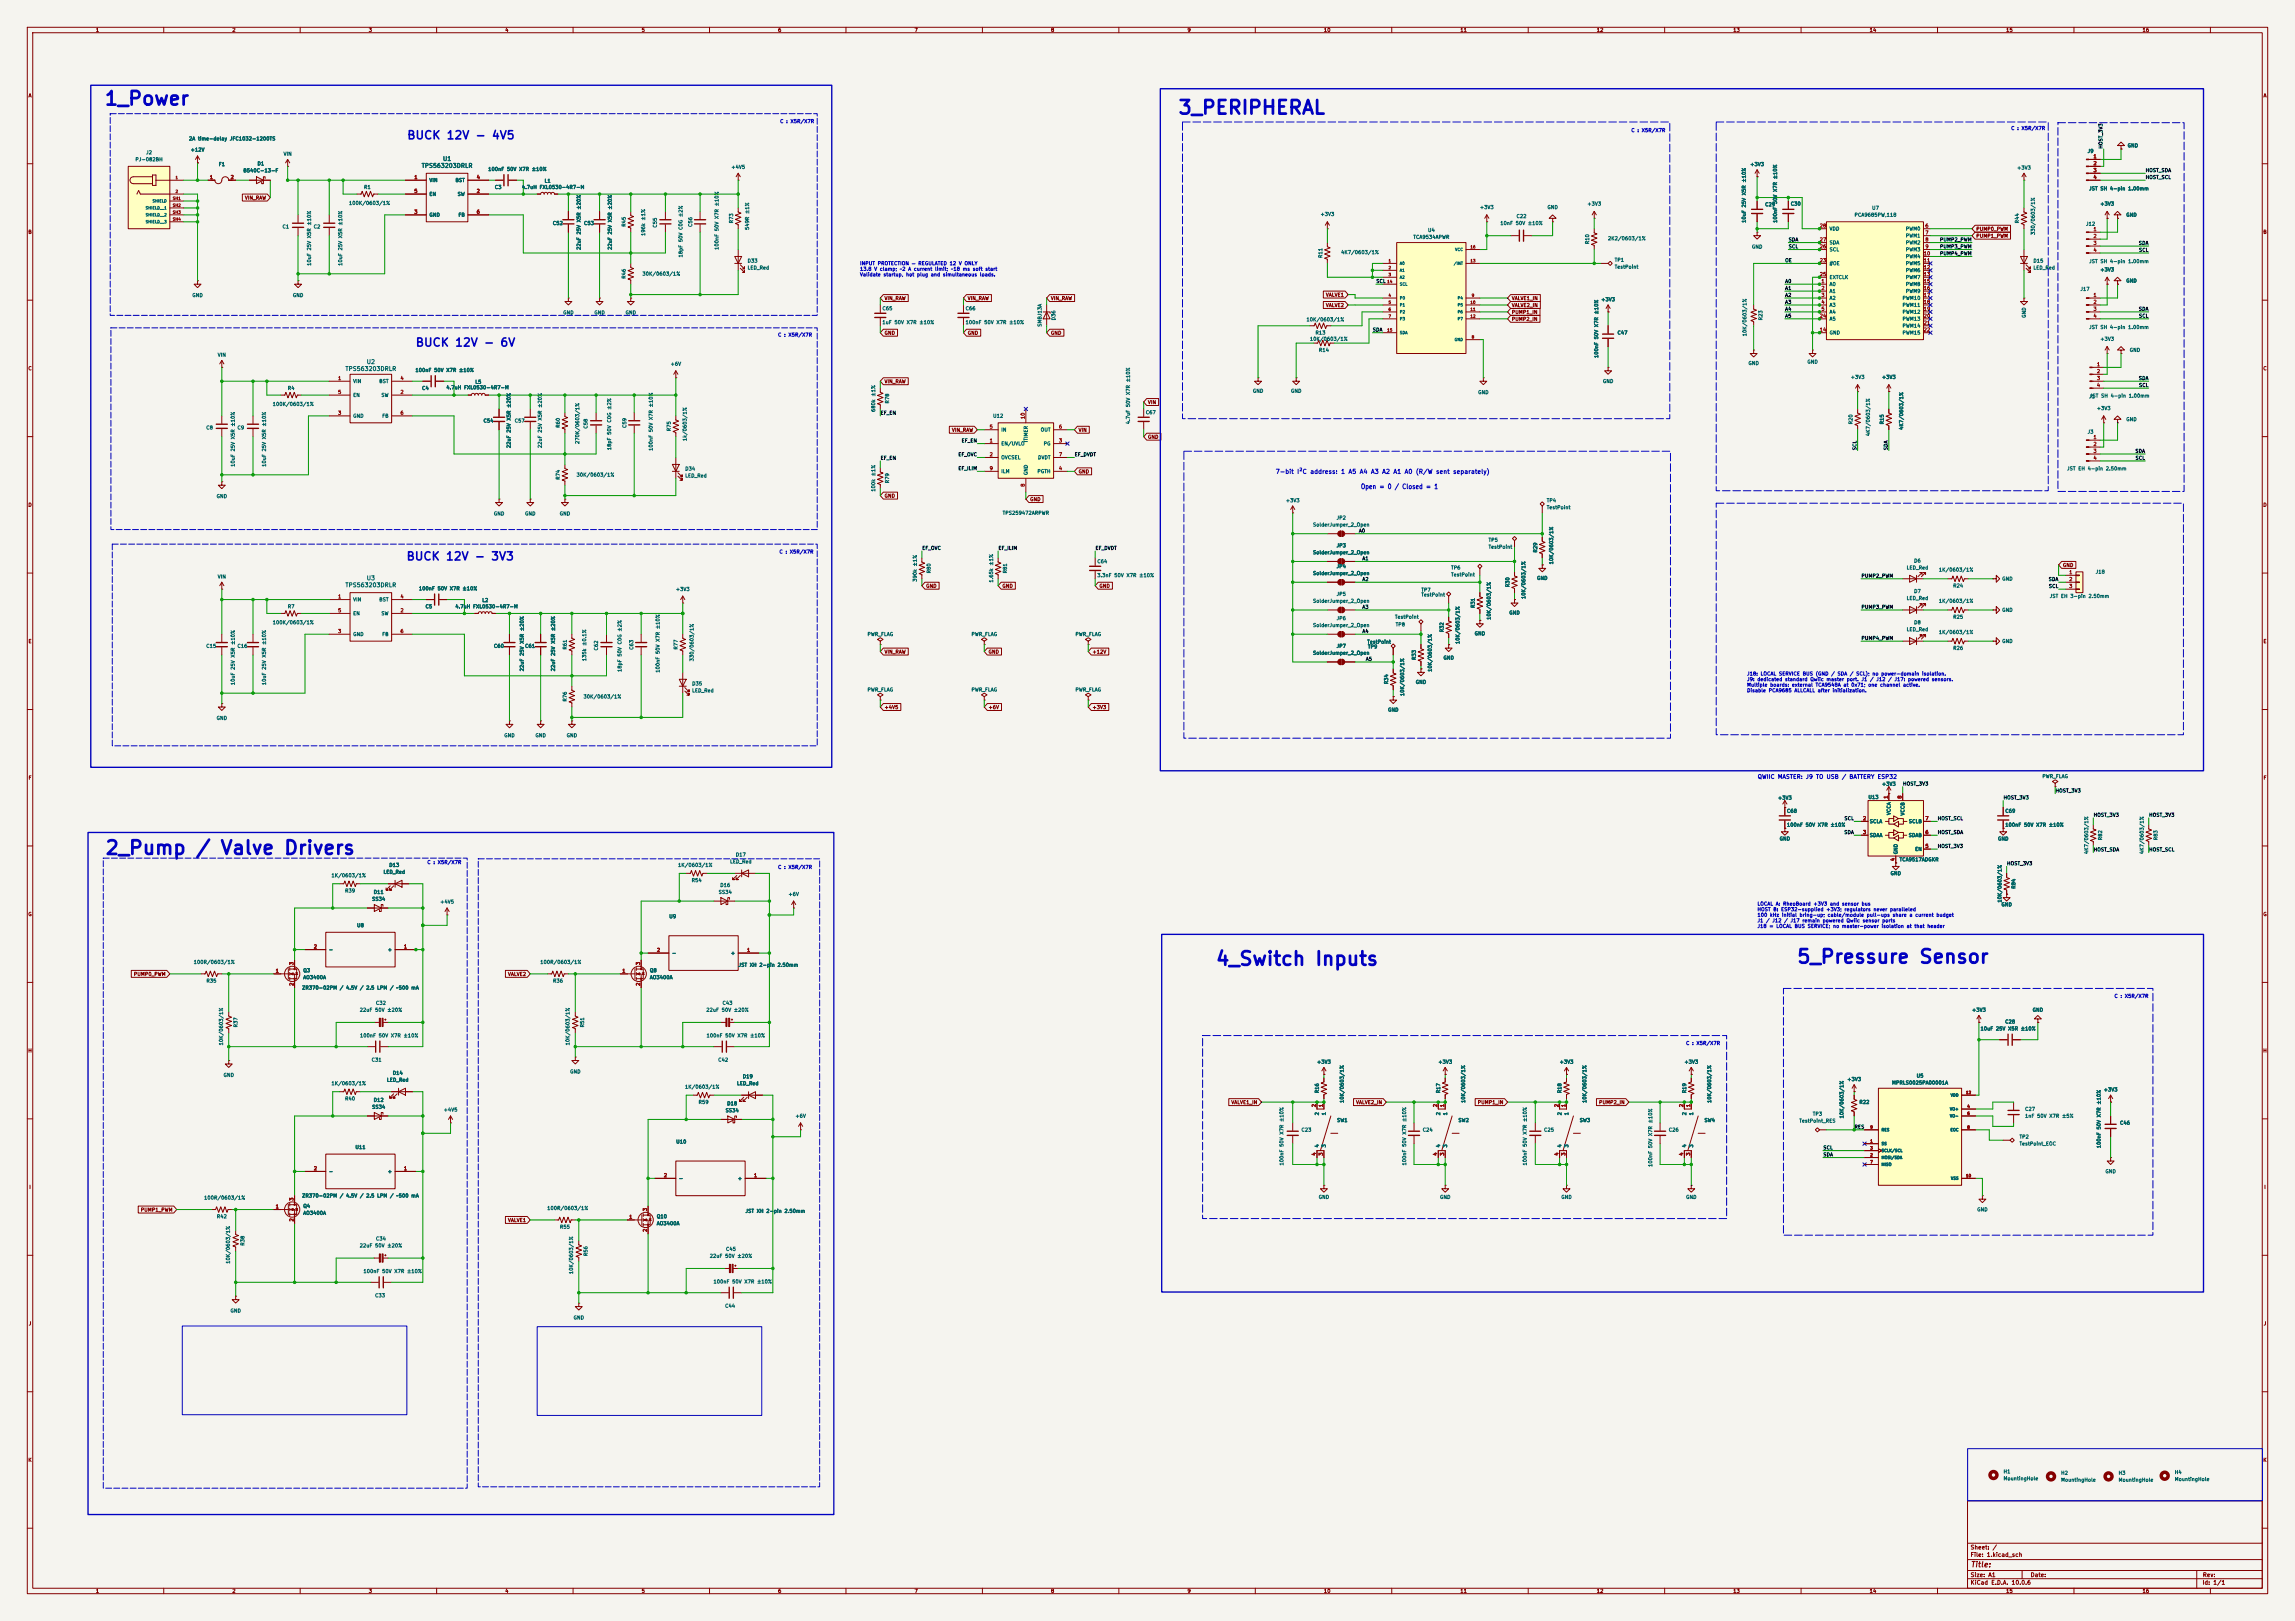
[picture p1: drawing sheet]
<svg xmlns="http://www.w3.org/2000/svg" width="841mm" height="594mm" viewBox="0 0 841 594" stroke-linecap="round" stroke-linejoin="round" font-family="sans-serif">
<defs><g id="words">
<g font-size="5" fill="#0000c2">
<text x="38" y="39.8">1_Power</text>
<text x="431.4" y="43.1">3_PERIPHERAL</text>
<text x="38.3" y="314.4">2_Pump / Valve Drivers</text>
<text x="445.2" y="355.1">4_Switch Inputs</text>
<text x="658.2" y="354.3">5_Pressure Sensor</text>
</g>
<g font-size="3" fill="#0000c2">
<text x="149" y="51.8">BUCK 12V - 4V5</text>
<text x="152.1" y="127.7">BUCK 12V - 6V</text>
<text x="148.7" y="206.1">BUCK 12V - 3V3</text>
</g>
<text font-size="2" fill="#840000" x="722" y="574.8">Title:</text>
<text font-size="1.8" fill="#0000c2" x="498.6" y="179.6">Open = 0 / Closed = 1</text>
<text font-size="1.6" fill="#0000c2" x="467.3" y="174">7-bit I²C address: 1 A5 A4 A3 A2 A1 A0 (R/W sent separately)</text>
<g font-size="1.5" fill="#006464">
<text x="162.2" y="59.3">U1</text>
<text x="154.4" y="61.9">TPS563203DRLR</text>
<text x="126.4" y="136.3">TPS563203DRLR</text>
<text x="134.2" y="133.7">U2</text>
<text x="126.4" y="215.5">TPS563203DRLR</text>
<text x="134.2" y="213">U3</text>
</g>
<text font-size="1.5" fill="#0000c2" x="643.9" y="285.8">QWIIC MASTER: J9 TO USB / BATTERY ESP32</text>
<g font-size="1.5" fill="#840000">
<text x="721.9" y="568.1">Sheet: /</text>
<text x="721.9" y="570.8">File: 1.kicad_sch</text>
<text x="721.9" y="581">KiCad E.D.A. 10.0.6</text>
<text x="721.9" y="578.2">Size: A1</text>
<text x="743.9" y="578.2">Date:</text>
<text x="806.9" y="581">Id: 1/1</text>
<text x="807" y="578.2">Rev:</text>
</g>
<g font-size="1.3" fill="#840000">
<text x="35" y="12">1</text>
<text x="85" y="12">2</text>
<text x="135" y="12">3</text>
<text x="185" y="12">4</text>
<text x="235" y="12">5</text>
<text x="285" y="12">6</text>
<text x="335" y="12">7</text>
<text x="385" y="12">8</text>
<text x="435" y="12">9</text>
<text x="485" y="12">10</text>
<text x="535" y="12">11</text>
<text x="585" y="12">12</text>
<text x="635" y="12">13</text>
<text x="685" y="12">14</text>
<text x="735" y="12">15</text>
<text x="785" y="12">16</text>
<text x="10.3" y="36">A</text>
<text x="829.3" y="36">A</text>
<text x="89.6" y="73.4">VIN_RAW</text>
<text x="10.2" y="86">B</text>
<text x="724" y="87.4">PUMP1_PWM</text>
<text x="724" y="84.9">PUMP0_PWM</text>
<text x="829.2" y="86">B</text>
<text x="324" y="110.3">VIN_RAW</text>
<text x="354.5" y="110.3">VIN_RAW</text>
<text x="384.9" y="110.3">VIN_RAW</text>
<text x="485.7" y="109">VALVE1</text>
<text x="485.7" y="112.8">VALVE2</text>
<text x="553.9" y="110.3">VALVE1_IN</text>
<text x="553.9" y="112.8">VALVE2_IN</text>
<text x="553.9" y="117.9">PUMP2_IN</text>
<text x="553.9" y="115.4">PUMP1_IN</text>
<text x="324" y="123">GND</text>
<text x="354.5" y="123">GND</text>
<text x="384.9" y="123">GND</text>
<text x="10.2" y="136">C</text>
<text x="829.2" y="136">C</text>
<text x="324" y="140.8">VIN_RAW</text>
<text x="420.5" y="148.4">VIN</text>
<text x="348.7" y="158.5">VIN_RAW</text>
<text x="395.1" y="158.5">VIN</text>
<text x="420.5" y="161.1">GND</text>
<text x="395.1" y="173.8">GND</text>
<text x="10.2" y="186">D</text>
<text x="324" y="182.7">GND</text>
<text x="377.3" y="183.9">GND</text>
<text x="829.2" y="186">D</text>
<text x="755.8" y="208.1">GND</text>
<text x="339.2" y="215.7">GND</text>
<text x="367.2" y="215.7">GND</text>
<text x="402.7" y="215.7">GND</text>
<text x="10.3" y="236">E</text>
<text x="324" y="239.8">VIN_RAW</text>
<text x="362.1" y="239.8">GND</text>
<text x="400.2" y="239.8">+12V</text>
<text x="829.3" y="236">E</text>
<text x="324" y="260.1">+4V5</text>
<text x="362.1" y="260.1">+6V</text>
<text x="400.2" y="260.1">+3V3</text>
<text x="10.3" y="286">F</text>
<text x="829.3" y="286">F</text>
<text x="10.2" y="336">G</text>
<text x="829.2" y="336">G</text>
<text x="48.9" y="357.9">PUMP0_PWM</text>
<text x="186" y="357.9">VALVE2</text>
<text x="10.2" y="386">H</text>
<text x="829.2" y="386">H</text>
<text x="451.1" y="404.9">VALVE1_IN</text>
<text x="496.8" y="404.9">VALVE2_IN</text>
<text x="541.4" y="404.9">PUMP1_IN</text>
<text x="585.8" y="404.9">PUMP2_IN</text>
<text x="10.6" y="436">I</text>
<text x="829.6" y="436">I</text>
<text x="51.4" y="444.3">PUMP1_PWM</text>
<text x="186" y="448.1">VALVE1</text>
<text x="10.4" y="486">J</text>
<text x="829.4" y="486">J</text>
<text x="10.2" y="536">K</text>
<text x="829.2" y="536">K</text>
<text x="35" y="584">1</text>
<text x="85" y="584">2</text>
<text x="135" y="584">3</text>
<text x="185" y="584">4</text>
<text x="235" y="584">5</text>
<text x="285" y="584">6</text>
<text x="335" y="584">7</text>
<text x="385" y="584">8</text>
<text x="435" y="584">9</text>
<text x="485" y="584">10</text>
<text x="535" y="584">11</text>
<text x="585" y="584">12</text>
<text x="635" y="584">13</text>
<text x="685" y="584">14</text>
<text x="735" y="584">15</text>
<text x="785" y="584">16</text>
</g>
<g font-size="1.3" fill="#0000c2">
<text x="285.7" y="45.4">C : X5R/X7R</text>
<text x="736.8" y="48">C : X5R/X7R</text>
<text x="597.6" y="48.7">C : X5R/X7R</text>
<text x="315" y="97.5">INPUT PROTECTION — REGULATED 12 V ONLY</text>
<text x="315" y="99.5">13.8 V clamp; ~2 A current limit; ~18 ms soft start</text>
<text x="315" y="101.6">Validate startup, hot plug and simultaneous loads.</text>
<text x="285" y="123.6">C : X5R/X7R</text>
<text x="285.5" y="203.2">C : X5R/X7R</text>
<text x="640.1" y="247.8">J18: LOCAL SERVICE BUS (GND / SDA / SCL); no power-domain isolation.</text>
<text x="640.1" y="249.9">J9: dedicated standard Qwiic master port. J1 / J12 / J17: powered sensors.</text>
<text x="640.1" y="251.9">Multiple boards: external TCA9548A at 0x71; one channel active.</text>
<text x="640.1" y="254">Disable PCA9685 ALLCALL after initialization.</text>
<text x="156.4" y="316.9">C : X5R/X7R</text>
<text x="285" y="318.7">C : X5R/X7R</text>
<text x="643.9" y="332.2">LOCAL A: RheoBoard +3V3 and sensor bus</text>
<text x="643.9" y="334.2">HOST B: ESP32-supplied +3V3; regulators never paralleled</text>
<text x="643.9" y="336.2">100 kHz initial bring-up; cable/module pull-ups share a current budget</text>
<text x="643.9" y="338.3">J1 / J12 / J17 remain powered Qwiic sensor ports</text>
<text x="643.9" y="340.3">J18 = LOCAL BUS SERVICE; no master-power isolation at that header</text>
<text x="774.7" y="366">C : X5R/X7R</text>
<text x="617.7" y="383.2">C : X5R/X7R</text>
</g>
<g font-size="1.3" fill="#006464">
<text x="69.1" y="51.8">2A time-delay JFC1032-1200TS</text>
<text x="49.5" y="59.4">PJ-082BH</text>
<text x="53.4" y="56.8">J2</text>
<text x="69.7" y="55.8">+12V</text>
<text x="103.8" y="57.4">VIN</text>
<text x="764.8" y="56.3">J9</text>
<text x="779.5" y="54.3">GND</text>
<text x="80" y="61.2">F1</text>
<text x="89" y="63.4">B540C-13-F</text>
<text x="94.2" y="60.9">D1</text>
<text x="178.8" y="62.9">100nF 50V X7R ±10%</text>
<text x="267.8" y="62.2">+4V5</text>
<text x="641.2" y="61.2">+3V3</text>
<text x="739" y="62.4">+3V3</text>
<text x="133.3" y="69.5">R1</text>
<text x="157.2" y="67">VIN</text>
<text x="166.8" y="67">BST</text>
<text x="181.2" y="69.5">C3</text>
<text x="191.1" y="69.5">4.7uH FXL0530-4R7-M</text>
<text x="199.4" y="67.3">L1</text>
<text x="765.4" y="70.1">JST SH 4-pin 1.00mm</text>
<text x="127.7" y="75.4">100K/0603/1%</text>
<text x="157.2" y="72.1">EN</text>
<text x="167.5" y="72.1">SW</text>
<text x="542.2" y="76.9">+3V3</text>
<text x="566.9" y="76.9">GND</text>
<text x="581.5" y="75.6">+3V3</text>
<text x="646.7" y="75.9">C29</text>
<text x="656.1" y="75.6">C30</text>
<text x="685.9" y="77.2">U7</text>
<text x="769.5" y="75.6">+3V3</text>
<text x="157.2" y="79.7">GND</text>
<text x="167.8" y="79.7">FB</text>
<text x="202.4" y="82.8">C52</text>
<text x="213.9" y="82.8">C53</text>
<text x="229.6" y="83.3" transform="rotate(-90 229.6 83.3)">R45</text>
<text x="241" y="83.6" transform="rotate(-90 241 83.6)">C55</text>
<text x="253.9" y="83.3" transform="rotate(-90 253.9 83.3)">C56</text>
<text x="268.9" y="82" transform="rotate(-90 268.9 82)">R73</text>
<text x="483.7" y="79.4">+3V3</text>
<text x="549.6" y="82.8">10nF 50V ±10%</text>
<text x="555.6" y="80.2">C22</text>
<text x="640" y="81.8" transform="rotate(-90 640 81.8)">10uF 25V X5R ±10%</text>
<text x="651.5" y="81.8" transform="rotate(-90 651.5 81.8)">100nF 50V X7R ±10%</text>
<text x="679.4" y="79.7">PCA9685PW,118</text>
<text x="740.1" y="82" transform="rotate(-90 740.1 82)">R44</text>
<text x="764.2" y="83">J12</text>
<text x="779" y="79.7">GND</text>
<text x="103.4" y="84">C1</text>
<text x="114.8" y="84">C2</text>
<text x="236.7" y="86.6" transform="rotate(-90 236.7 86.6)">196k ±1%</text>
<text x="274.8" y="84.4" transform="rotate(-90 274.8 84.4)">549R ±1%</text>
<text x="517.8" y="87.8">TCA9534APWR</text>
<text x="523.1" y="85.3">U4</text>
<text x="582.6" y="89.6" transform="rotate(-90 582.6 89.6)">R10</text>
<text x="589.1" y="88.3">2K2/0603/1%</text>
<text x="670.3" y="89.9">SDA</text>
<text x="670.3" y="84.8">VDD</text>
<text x="698.2" y="84.8">PWM0</text>
<text x="698.2" y="87.3">PWM1</text>
<text x="698.2" y="89.9">PWM2</text>
<text x="745.9" y="86.3" transform="rotate(-90 745.9 86.3)">330/0603/1%</text>
<text x="213.1" y="91.7" transform="rotate(-90 213.1 91.7)">22uF 25V X5R ±20%</text>
<text x="224.5" y="91.7" transform="rotate(-90 224.5 91.7)">22uF 25V X5R ±20%</text>
<text x="250.4" y="94.5" transform="rotate(-90 250.4 94.5)">18pF 50V C0G ±2%</text>
<text x="263.6" y="91.7" transform="rotate(-90 263.6 91.7)">100nF 50V X7R ±10%</text>
<text x="484.8" y="94.7" transform="rotate(-90 484.8 94.7)">R11</text>
<text x="491.3" y="93.4">4K7/0603/1%</text>
<text x="641.8" y="91.4">GND</text>
<text x="670.3" y="92.4">SCL</text>
<text x="698.2" y="92.4">PWM3</text>
<text x="698.2" y="94.9">PWM4</text>
<text x="114.2" y="97.6" transform="rotate(-90 114.2 97.6)">10uF 25V X5R ±10%</text>
<text x="125.7" y="97.6" transform="rotate(-90 125.7 97.6)">10uF 25V X5R ±10%</text>
<text x="235.3" y="101.3">30K/0603/1%</text>
<text x="273.8" y="96.5">D33</text>
<text x="273.8" y="99.1">LED_Red</text>
<text x="591.6" y="96.2">TP1</text>
<text x="591.6" y="98.8">TestPoint</text>
<text x="670.3" y="97.5">#OE</text>
<text x="698.2" y="97.5">PWM5</text>
<text x="698.2" y="100">PWM6</text>
<text x="745" y="96.5">D15</text>
<text x="745" y="99.1">LED_Red</text>
<text x="765.4" y="96.7">JST SH 4-pin 1.00mm</text>
<text x="769.5" y="99.8">+3V3</text>
<text x="229.6" y="102.3" transform="rotate(-90 229.6 102.3)">R46</text>
<text x="670.3" y="105.1">A0</text>
<text x="670.3" y="107.6">A1</text>
<text x="670.3" y="102.6">EXTCLK</text>
<text x="698.2" y="102.6">PWM7</text>
<text x="698.2" y="105.1">PWM8</text>
<text x="698.2" y="107.6">PWM9</text>
<text x="762.2" y="106.9">J17</text>
<text x="779" y="103.8">GND</text>
<text x="70.3" y="109.2">GND</text>
<text x="107.2" y="109.2">GND</text>
<text x="323.2" y="114">C65</text>
<text x="353.7" y="114">C66</text>
<text x="586.6" y="110.7">+3V3</text>
<text x="670.3" y="110.2">A2</text>
<text x="670.3" y="112.7">A3</text>
<text x="697" y="110.2">PWM10</text>
<text x="697" y="112.7">PWM11</text>
<text x="206.2" y="115.5">GND</text>
<text x="217.6" y="115.5">GND</text>
<text x="229.1" y="115.5">GND</text>
<text x="323.2" y="119.1">1uF 50V X7R ±10%</text>
<text x="353.7" y="119.1">100nF 50V X7R ±10%</text>
<text x="382" y="119.9" transform="rotate(-90 382 119.9)">SMBJ13A</text>
<text x="387" y="117.5" transform="rotate(-90 387 117.5)">D36</text>
<text x="478.6" y="118.1">10K/0603/1%</text>
<text x="646.1" y="117.5" transform="rotate(-90 646.1 117.5)">R23</text>
<text x="670.3" y="115.3">A4</text>
<text x="670.3" y="117.8">A5</text>
<text x="697" y="115.3">PWM12</text>
<text x="697" y="117.8">PWM13</text>
<text x="742.6" y="116.6" transform="rotate(-90 742.6 116.6)">GND</text>
<text x="479.9" y="125.2">10K/0603/1%</text>
<text x="481.9" y="122.9">R13</text>
<text x="592.6" y="122.9">C47</text>
<text x="640.3" y="123.4" transform="rotate(-90 640.3 123.4)">10K/0603/1%</text>
<text x="670.3" y="122.9">GND</text>
<text x="697" y="120.3">PWM14</text>
<text x="697" y="122.9">PWM15</text>
<text x="765.4" y="120.9">JST SH 4-pin 1.00mm</text>
<text x="769.5" y="125.2">+3V3</text>
<text x="79.6" y="131">VIN</text>
<text x="483.2" y="129.2">R14</text>
<text x="585.9" y="131.3" transform="rotate(-90 585.9 131.3)">100nF 50V X7R ±10%</text>
<text x="780.3" y="129.2">GND</text>
<text x="152.1" y="136.6">100nF 50V X7R ±10%</text>
<text x="245.6" y="134.3">+6V</text>
<text x="640.6" y="134.1">GND</text>
<text x="662.1" y="133.6">GND</text>
<text x="105.3" y="143.2">R4</text>
<text x="129.3" y="140.7">VIN</text>
<text x="138.8" y="140.7">BST</text>
<text x="154.5" y="143.2">C4</text>
<text x="163.4" y="142.9">4.7uH FXL0530-4R7-M</text>
<text x="174" y="140.9">L5</text>
<text x="587.2" y="140.7">GND</text>
<text x="678.1" y="139.1">+3V3</text>
<text x="689.5" y="139.1">+3V3</text>
<text x="99.8" y="149">100K/0603/1%</text>
<text x="129.3" y="145.7">EN</text>
<text x="139.6" y="145.7">SW</text>
<text x="326.1" y="148" transform="rotate(-90 326.1 148)">R78</text>
<text x="458.9" y="144.2">GND</text>
<text x="472.9" y="144.2">GND</text>
<text x="541.5" y="144.7">GND</text>
<text x="765.4" y="146.3">J1</text>
<text x="765.7" y="146">JST SH 4-pin 1.00mm</text>
<text x="129.3" y="153.4">GND</text>
<text x="139.9" y="153.4">FB</text>
<text x="177" y="155.1">C54</text>
<text x="188.5" y="155.1">C57</text>
<text x="321" y="151.1" transform="rotate(-90 321 151.1)">680k ±1%</text>
<text x="363.8" y="153.4">U12</text>
<text x="414.3" y="155.6" transform="rotate(-90 414.3 155.6)">4.7uF 50V X7R ±10%</text>
<text x="419.7" y="152.1">C67</text>
<text x="679.1" y="155.6" transform="rotate(-90 679.1 155.6)">R20</text>
<text x="690.6" y="155.6" transform="rotate(-90 690.6 155.6)">R15</text>
<text x="768.2" y="150.6">+3V3</text>
<text x="779" y="154.6">GND</text>
<text x="75.4" y="157.7">C8</text>
<text x="86.9" y="157.7">C9</text>
<text x="205.4" y="156.9" transform="rotate(-90 205.4 156.9)">R60</text>
<text x="215.6" y="157.2" transform="rotate(-90 215.6 157.2)">C58</text>
<text x="229.8" y="157" transform="rotate(-90 229.8 157)">C59</text>
<text x="246.1" y="158.2" transform="rotate(-90 246.1 158.2)">R75</text>
<text x="251.9" y="161.8" transform="rotate(-90 251.9 161.8)">1k/0603/1%</text>
<text x="366.7" y="158.4">IN</text>
<text x="381.2" y="158.4">OUT</text>
<text x="685.5" y="160" transform="rotate(-90 685.5 160)">4K7/0603/1%</text>
<text x="697.7" y="157.7" transform="rotate(-90 697.7 157.7)">4K7/0603/1%</text>
<text x="764.8" y="159.2">J3</text>
<text x="187.4" y="164.4" transform="rotate(-90 187.4 164.4)">22uF 25V X5R ±20%</text>
<text x="198.8" y="164.4" transform="rotate(-90 198.8 164.4)">22uF 25V X5R ±20%</text>
<text x="212.5" y="162.8" transform="rotate(-90 212.5 162.8)">270K/0603/1%</text>
<text x="224.2" y="165.1" transform="rotate(-90 224.2 165.1)">18pF 50V C0G ±2%</text>
<text x="239.5" y="165.4" transform="rotate(-90 239.5 165.4)">100nF 50V X7R ±10%</text>
<text x="366.7" y="163.5">EN/UVLO</text>
<text x="376.9" y="162.2" transform="rotate(-90 376.9 162.2)">ITIMER</text>
<text x="382.3" y="163.5">PG</text>
<text x="86.3" y="171.2" transform="rotate(-90 86.3 171.2)">10uF 25V X5R ±10%</text>
<text x="97.7" y="171.2" transform="rotate(-90 97.7 171.2)">10uF 25V X5R ±10%</text>
<text x="250.9" y="172.7">D34</text>
<text x="366.7" y="168.6">OVCSEL</text>
<text x="366.7" y="173.7">ILM</text>
<text x="380" y="173.7">PGTH</text>
<text x="380.2" y="168.6">DVDT</text>
<text x="757.3" y="172.7">JST EH 4-pin 2.50mm</text>
<text x="205.4" y="176" transform="rotate(-90 205.4 176)">R74</text>
<text x="211.1" y="175">30K/0603/1%</text>
<text x="250.9" y="175.3">LED_Red</text>
<text x="326.1" y="177.2" transform="rotate(-90 326.1 177.2)">R79</text>
<text x="376.9" y="174.3" transform="rotate(-90 376.9 174.3)">GND</text>
<text x="79.2" y="182.8">GND</text>
<text x="321" y="180.3" transform="rotate(-90 321 180.3)">100k ±1%</text>
<text x="471" y="184.4">+3V3</text>
<text x="566.7" y="184.4">TP4</text>
<text x="180.8" y="189.2">GND</text>
<text x="192.2" y="189.2">GND</text>
<text x="204.9" y="189.2">GND</text>
<text x="367.3" y="188.9">TPS259472ARPWR</text>
<text x="489.6" y="190.7">JP2</text>
<text x="566.7" y="186.9">TestPoint</text>
<text x="481" y="193.2">SolderJumper_2_Open</text>
<text x="481" y="203.4">SolderJumper_2_Open</text>
<text x="489.6" y="200.9">JP3</text>
<text x="545.3" y="198.8">TP5</text>
<text x="545.3" y="201.4">TestPoint</text>
<text x="563.6" y="202.6" transform="rotate(-90 563.6 202.6)">R29</text>
<text x="401.9" y="206.7">C64</text>
<text x="489.6" y="208.5">JP4</text>
<text x="531.6" y="209">TP6</text>
<text x="569.4" y="206.9" transform="rotate(-90 569.4 206.9)">10K/0603/1%</text>
<text x="698.5" y="209">LED_Red</text>
<text x="701.3" y="206.4">D6</text>
<text x="710.3" y="209.8">1K/0603/1%</text>
<text x="79.6" y="212.3">VIN</text>
<text x="336.2" y="213.3" transform="rotate(-90 336.2 213.3)">390k ±1%</text>
<text x="341.3" y="210.3" transform="rotate(-90 341.3 210.3)">R80</text>
<text x="364.2" y="213.6" transform="rotate(-90 364.2 213.6)">1.65k ±1%</text>
<text x="369.3" y="210.3" transform="rotate(-90 369.3 210.3)">R81</text>
<text x="401.9" y="211.8">3.3nF 50V X7R ±10%</text>
<text x="481" y="211">SolderJumper_2_Open</text>
<text x="531.6" y="211.5">TestPoint</text>
<text x="553.4" y="215.3" transform="rotate(-90 553.4 215.3)">R30</text>
<text x="563.1" y="212.8">GND</text>
<text x="715.6" y="215.6">R24</text>
<text x="733.5" y="213.1">GND</text>
<text x="767.8" y="210.5">J18</text>
<text x="129.3" y="220.7">VIN</text>
<text x="138.8" y="220.7">BST</text>
<text x="153.4" y="216.6">100nF 50V X7R ±10%</text>
<text x="176.6" y="220.9">L2</text>
<text x="247.5" y="216.9">+3V3</text>
<text x="481" y="221.2">SolderJumper_2_Open</text>
<text x="489.6" y="218.6">JP5</text>
<text x="520.7" y="217.1">TP7</text>
<text x="520.7" y="218.9">TestPoint</text>
<text x="559.3" y="219.6" transform="rotate(-90 559.3 219.6)">10K/0603/1%</text>
<text x="698.5" y="220.2">LED_Red</text>
<text x="701.3" y="217.6">D7</text>
<text x="710.3" y="221.2">1K/0603/1%</text>
<text x="751" y="219.4">JST EH 3-pin 2.50mm</text>
<text x="105.3" y="223.2">R7</text>
<text x="129.3" y="225.8">EN</text>
<text x="139.6" y="225.8">SW</text>
<text x="155.8" y="223.2">C5</text>
<text x="166.7" y="223.2">4.7uH FXL0530-4R7-M</text>
<text x="489.6" y="227.5">JP6</text>
<text x="511" y="227">TestPoint</text>
<text x="540.7" y="223" transform="rotate(-90 540.7 223)">R31</text>
<text x="546.6" y="227.3" transform="rotate(-90 546.6 227.3)">10K/0603/1%</text>
<text x="552.9" y="225.5">GND</text>
<text x="715.6" y="227">R25</text>
<text x="733.5" y="224.5">GND</text>
<text x="99.8" y="229.1">100K/0603/1%</text>
<text x="129.3" y="233.4">GND</text>
<text x="139.9" y="233.4">FB</text>
<text x="317.7" y="233.4">PWR_FLAG</text>
<text x="355.8" y="233.4">PWR_FLAG</text>
<text x="393.9" y="233.4">PWR_FLAG</text>
<text x="481" y="230.1">SolderJumper_2_Open</text>
<text x="511.3" y="229.8">TP8</text>
<text x="529.3" y="231.8" transform="rotate(-90 529.3 231.8)">R32</text>
<text x="540.2" y="233.1">GND</text>
<text x="698.5" y="231.6">LED_Red</text>
<text x="701.3" y="229.1">D8</text>
<text x="710.3" y="232.6">1K/0603/1%</text>
<text x="75.4" y="237.7">C15</text>
<text x="86.9" y="237.7">C16</text>
<text x="180.8" y="237.7">C60</text>
<text x="192.3" y="237.7">C61</text>
<text x="208" y="238.2" transform="rotate(-90 208 238.2)">R61</text>
<text x="219.4" y="238.5" transform="rotate(-90 219.4 238.5)">C62</text>
<text x="232.4" y="238.3" transform="rotate(-90 232.4 238.3)">C63</text>
<text x="248.6" y="238.2" transform="rotate(-90 248.6 238.2)">R77</text>
<text x="489.6" y="237.7">JP7</text>
<text x="500.9" y="236.2">TestPoint</text>
<text x="501.1" y="237.9">TP9</text>
<text x="535.1" y="236.2" transform="rotate(-90 535.1 236.2)">10K/0603/1%</text>
<text x="715.6" y="238.5">R26</text>
<text x="733.5" y="235.9">GND</text>
<text x="215.1" y="242.4" transform="rotate(-90 215.1 242.4)">135k ±0.1%</text>
<text x="254.5" y="242.5" transform="rotate(-90 254.5 242.5)">330/0603/1%</text>
<text x="481" y="240.2">SolderJumper_2_Open</text>
<text x="519.1" y="242" transform="rotate(-90 519.1 242)">R33</text>
<text x="528.8" y="242">GND</text>
<text x="86.3" y="251.2" transform="rotate(-90 86.3 251.2)">10uF 25V X5R ±10%</text>
<text x="97.7" y="251.2" transform="rotate(-90 97.7 251.2)">10uF 25V X5R ±10%</text>
<text x="192.2" y="246.1" transform="rotate(-90 192.2 246.1)">22uF 25V X5R ±20%</text>
<text x="203.7" y="246.1" transform="rotate(-90 203.7 246.1)">22uF 25V X5R ±20%</text>
<text x="228" y="246.4" transform="rotate(-90 228 246.4)">18pF 50V C0G ±2%</text>
<text x="242" y="246.6" transform="rotate(-90 242 246.6)">100nF 50V X7R ±10%</text>
<text x="253.5" y="251.5">D35</text>
<text x="509" y="250.9" transform="rotate(-90 509 250.9)">R34</text>
<text x="518.6" y="250.9">GND</text>
<text x="525" y="246.3" transform="rotate(-90 525 246.3)">10K/0603/1%</text>
<text x="208" y="257.2" transform="rotate(-90 208 257.2)">R76</text>
<text x="213.7" y="256.2">30K/0603/1%</text>
<text x="253.5" y="254">LED_Red</text>
<text x="317.7" y="253.7">PWR_FLAG</text>
<text x="355.8" y="253.7">PWR_FLAG</text>
<text x="393.9" y="253.7">PWR_FLAG</text>
<text x="514.8" y="255.2" transform="rotate(-90 514.8 255.2)">10K/0603/1%</text>
<text x="508.5" y="261.1">GND</text>
<text x="79.2" y="264.1">GND</text>
<text x="184.6" y="270.5">GND</text>
<text x="196.1" y="270.5">GND</text>
<text x="207.5" y="270.5">GND</text>
<text x="748.3" y="285.4">PWR_FLAG</text>
<text x="651.4" y="293.3">+3V3</text>
<text x="684.5" y="293.1">U13</text>
<text x="689.5" y="288.2">+3V3</text>
<text x="654.7" y="298.1">C68</text>
<text x="693.1" y="298.8" transform="rotate(-90 693.1 298.8)">VCCA</text>
<text x="698.2" y="299" transform="rotate(-90 698.2 299)">VCCB</text>
<text x="734.7" y="298.1">C69</text>
<text x="654.7" y="303.2">100nF 50V X7R ±10%</text>
<text x="685" y="302">SCLA</text>
<text x="699.3" y="302">SCLB</text>
<text x="734.7" y="303.2">100nF 50V X7R ±10%</text>
<text x="652" y="308.3">GND</text>
<text x="685" y="307">SDAA</text>
<text x="699.3" y="307">SDAB</text>
<text x="732" y="308.3">GND</text>
<text x="770.6" y="308" transform="rotate(-90 770.6 308)">R82</text>
<text x="790.9" y="308" transform="rotate(-90 790.9 308)">R83</text>
<text x="142.5" y="318">D13</text>
<text x="248.3" y="318">1K/0603/1%</text>
<text x="267.4" y="316.7">LED_Red</text>
<text x="269.5" y="314.1">D17</text>
<text x="695.7" y="313.2" transform="rotate(-90 695.7 313.2)">GND</text>
<text x="695.9" y="315.9">TCA9517ADGKR</text>
<text x="701.6" y="312.1">EN</text>
<text x="765.5" y="313.1" transform="rotate(-90 765.5 313.1)">4K7/0603/1%</text>
<text x="785.8" y="313.1" transform="rotate(-90 785.8 313.1)">4K7/0603/1%</text>
<text x="121.3" y="321.8">1K/0603/1%</text>
<text x="140.4" y="320.5">LED_Red</text>
<text x="253.3" y="323.5">R54</text>
<text x="692.6" y="321">GND</text>
<text x="126.3" y="327.4">R39</text>
<text x="136.8" y="327.9">D11</text>
<text x="263.2" y="327.9">SS34</text>
<text x="263.8" y="325.3">D16</text>
<text x="288.8" y="328.6">+6V</text>
<text x="738.8" y="325.8" transform="rotate(-90 738.8 325.8)">R84</text>
<text x="136.2" y="330.4">SS34</text>
<text x="161.2" y="331.4">+4V5</text>
<text x="733.3" y="332.4">GND</text>
<text x="733.8" y="330.9" transform="rotate(-90 733.8 330.9)">10K/0603/1%</text>
<text x="130.7" y="340.1">U8</text>
<text x="245.1" y="336.8">U9</text>
<text x="70.8" y="353.5">100R/0603/1%</text>
<text x="120.4" y="348.9">-</text>
<text x="142" y="348.9">+</text>
<text x="197.8" y="353.5">100R/0603/1%</text>
<text x="246.1" y="350.2">-</text>
<text x="267.7" y="350.2">+</text>
<text x="111" y="356.6">Q3</text>
<text x="111" y="359.1">AO3400A</text>
<text x="238" y="356.6">Q8</text>
<text x="238" y="359.1">AO3400A</text>
<text x="270.5" y="354.6">JST XH 2-pin 2.50mm</text>
<text x="75.5" y="360.4">R35</text>
<text x="110.6" y="362.9">ZR370-02PM / 4.5V / 2.5 LPM / ~500 mA</text>
<text x="202.5" y="360.4">R36</text>
<text x="131.7" y="371">22uF 50V ±20%</text>
<text x="137.6" y="368.5">C32</text>
<text x="258.7" y="371">22uF 50V ±20%</text>
<text x="264.6" y="368.5">C43</text>
<text x="722.5" y="371">+3V3</text>
<text x="744.7" y="371">GND</text>
<text x="87.3" y="376.6" transform="rotate(-90 87.3 376.6)">R37</text>
<text x="214.3" y="376.6" transform="rotate(-90 214.3 376.6)">R51</text>
<text x="725.6" y="377.9">10uF 25V X5R ±10%</text>
<text x="734.6" y="375.4">C28</text>
<text x="82" y="383.2" transform="rotate(-90 82 383.2)">10K/0603/1%</text>
<text x="131.8" y="380.4">100nF 50V X7R ±10%</text>
<text x="209" y="383.2" transform="rotate(-90 209 383.2)">10K/0603/1%</text>
<text x="258.8" y="380.4">100nF 50V X7R ±10%</text>
<text x="136" y="389.3">C31</text>
<text x="263" y="389.3">C42</text>
<text x="81.8" y="394.9">GND</text>
<text x="143.8" y="394.2">D14</text>
<text x="208.8" y="393.6">GND</text>
<text x="272" y="395.4">D19</text>
<text x="482.5" y="390.1">+3V3</text>
<text x="526.9" y="390.1">+3V3</text>
<text x="571.4" y="390.1">+3V3</text>
<text x="617.1" y="390.1">+3V3</text>
<text x="702.2" y="395.2">U5</text>
<text x="121.3" y="398">1K/0603/1%</text>
<text x="141.6" y="396.7">LED_Red</text>
<text x="250.9" y="399.2">1K/0603/1%</text>
<text x="269.9" y="398">LED_Red</text>
<text x="483.6" y="400.8" transform="rotate(-90 483.6 400.8)">R16</text>
<text x="528" y="400.8" transform="rotate(-90 528 400.8)">R17</text>
<text x="572.5" y="400.8" transform="rotate(-90 572.5 400.8)">R18</text>
<text x="618.2" y="400.8" transform="rotate(-90 618.2 400.8)">R19</text>
<text x="676.8" y="396.4">+3V3</text>
<text x="693.2" y="397.7">MPRLS0025PA00001A</text>
<text x="770.8" y="400.3">+3V3</text>
<text x="126.3" y="403.6">R40</text>
<text x="136.2" y="406.6">SS34</text>
<text x="136.8" y="404.1">D12</text>
<text x="162.4" y="407.6">+4V5</text>
<text x="255.8" y="404.8">R59</text>
<text x="265.7" y="407.9">SS34</text>
<text x="266.3" y="405.3">D18</text>
<text x="492.7" y="404.3" transform="rotate(-90 492.7 404.3)">10K/0603/1%</text>
<text x="537.2" y="404.3" transform="rotate(-90 537.2 404.3)">10K/0603/1%</text>
<text x="581.6" y="404.3" transform="rotate(-90 581.6 404.3)">10K/0603/1%</text>
<text x="627.3" y="404.3" transform="rotate(-90 627.3 404.3)">10K/0603/1%</text>
<text x="681.2" y="404.8">R22</text>
<text x="741.9" y="407.4">C27</text>
<text x="291.3" y="409.9">+6V</text>
<text x="483.6" y="408.9" transform="rotate(-90 483.6 408.9)">2</text>
<text x="486.1" y="408.9" transform="rotate(-90 486.1 408.9)">1</text>
<text x="489.8" y="411.5">SW1</text>
<text x="528" y="408.9" transform="rotate(-90 528 408.9)">2</text>
<text x="530.6" y="408.9" transform="rotate(-90 530.6 408.9)">1</text>
<text x="534.3" y="411.5">SW2</text>
<text x="572.5" y="408.9" transform="rotate(-90 572.5 408.9)">2</text>
<text x="575" y="408.9" transform="rotate(-90 575 408.9)">1</text>
<text x="578.7" y="411.5">SW3</text>
<text x="618.2" y="408.9" transform="rotate(-90 618.2 408.9)">2</text>
<text x="620.7" y="408.9" transform="rotate(-90 620.7 408.9)">1</text>
<text x="624.4" y="411.5">SW4</text>
<text x="659.2" y="411.7">TestPoint_RES</text>
<text x="664.1" y="409.1">TP3</text>
<text x="675.8" y="410" transform="rotate(-90 675.8 410)">10K/0603/1%</text>
<text x="741.9" y="409.9">1nF 50V X7R ±5%</text>
<text x="776.7" y="412.4">C46</text>
<text x="247.6" y="419.3">U10</text>
<text x="476.7" y="415">C23</text>
<text x="521.2" y="415">C24</text>
<text x="565.6" y="415">C25</text>
<text x="611.4" y="415">C26</text>
<text x="739.9" y="417.5">TP2</text>
<text x="130.1" y="421.3">U11</text>
<text x="483.6" y="420.7" transform="rotate(-90 483.6 420.7)">4</text>
<text x="486.1" y="420.7" transform="rotate(-90 486.1 420.7)">3</text>
<text x="528" y="420.7" transform="rotate(-90 528 420.7)">4</text>
<text x="530.6" y="420.7" transform="rotate(-90 530.6 420.7)">3</text>
<text x="572.5" y="420.7" transform="rotate(-90 572.5 420.7)">4</text>
<text x="575" y="420.7" transform="rotate(-90 575 420.7)">3</text>
<text x="618.2" y="420.7" transform="rotate(-90 618.2 420.7)">4</text>
<text x="620.7" y="420.7" transform="rotate(-90 620.7 420.7)">3</text>
<text x="739.9" y="420.1">TestPoint_EOC</text>
<text x="770.1" y="420.9" transform="rotate(-90 770.1 420.9)">100nF 50V X7R ±10%</text>
<text x="120.4" y="430.2">-</text>
<text x="142" y="430.2">+</text>
<text x="470.6" y="427.2" transform="rotate(-90 470.6 427.2)">100nF 50V X7R ±10%</text>
<text x="515.6" y="427.2" transform="rotate(-90 515.6 427.2)">100nF 50V X7R ±10%</text>
<text x="559.8" y="427.2" transform="rotate(-90 559.8 427.2)">100nF 50V X7R ±10%</text>
<text x="605.7" y="427.8" transform="rotate(-90 605.7 427.8)">100nF 50V X7R ±10%</text>
<text x="771.4" y="430.2">GND</text>
<text x="248.6" y="432.8">-</text>
<text x="270.2" y="432.8">+</text>
<text x="74.6" y="439.9">100R/0603/1%</text>
<text x="110.6" y="439.1">ZR370-02PM / 4.5V / 2.5 LPM / ~500 mA</text>
<text x="111" y="442.9">Q4</text>
<text x="200.4" y="443.7">100R/0603/1%</text>
<text x="483.1" y="439.6">GND</text>
<text x="527.5" y="439.6">GND</text>
<text x="572" y="439.6">GND</text>
<text x="617.7" y="439.6">GND</text>
<text x="79.3" y="446.7">R42</text>
<text x="111" y="445.5">AO3400A</text>
<text x="240.5" y="446.7">Q10</text>
<text x="240.5" y="449.3">AO3400A</text>
<text x="273" y="444.7">JST XH 2-pin 2.50mm</text>
<text x="724.4" y="444.2">GND</text>
<text x="137.6" y="454.9">C34</text>
<text x="205" y="450.5">R55</text>
<text x="89.9" y="456.6" transform="rotate(-90 89.9 456.6)">R38</text>
<text x="131.7" y="457.4">22uF 50V ±20%</text>
<text x="215.6" y="460.4" transform="rotate(-90 215.6 460.4)">R56</text>
<text x="259.9" y="461.2">22uF 50V ±20%</text>
<text x="265.9" y="458.7">C45</text>
<text x="84.5" y="463.2" transform="rotate(-90 84.5 463.2)">10K/0603/1%</text>
<text x="133" y="466.8">100nF 50V X7R ±10%</text>
<text x="210.3" y="467" transform="rotate(-90 210.3 467)">10K/0603/1%</text>
<text x="261.3" y="470.6">100nF 50V X7R ±10%</text>
<text x="137.3" y="475.7">C33</text>
<text x="265.6" y="479.5">C44</text>
<text x="84.3" y="481.3">GND</text>
<text x="210" y="483.8">GND</text>
<text x="734" y="540.2">H1</text>
<text x="734" y="542.7">MountingHole</text>
<text x="755.1" y="540.7">H2</text>
<text x="755.1" y="543.3">MountingHole</text>
<text x="776.2" y="540.7">H3</text>
<text x="776.2" y="543.3">MountingHole</text>
<text x="796.8" y="540.5">H4</text>
<text x="796.8" y="543">MountingHole</text>
</g>
<g font-size="1.3" fill="#a90000">
<text x="767" y="58.3">1</text>
<text x="76.7" y="65.9">1</text>
<text x="84.4" y="65.9">2</text>
<text x="151.7" y="65.9">1</text>
<text x="174.5" y="65.9">4</text>
<text x="767" y="60.8">2</text>
<text x="767" y="63.4">3</text>
<text x="767" y="65.9">4</text>
<text x="151.7" y="71">5</text>
<text x="174.5" y="71">2</text>
<text x="151.7" y="78.6">3</text>
<text x="174.5" y="78.6">6</text>
<text x="666.7" y="83.7">28</text>
<text x="705.4" y="83.7">6</text>
<text x="666.7" y="88.8">27</text>
<text x="705.4" y="86.2">7</text>
<text x="705.4" y="88.8">8</text>
<text x="767" y="85">1</text>
<text x="767" y="87.5">2</text>
<text x="666.7" y="91.3">26</text>
<text x="704.8" y="93.8">10</text>
<text x="705.4" y="91.3">9</text>
<text x="767" y="90">3</text>
<text x="767" y="92.6">4</text>
<text x="666.7" y="96.4">23</text>
<text x="666.7" y="101.5">25</text>
<text x="704.8" y="96.4">11</text>
<text x="704.8" y="98.9">12</text>
<text x="704.8" y="101.5">13</text>
<text x="667.3" y="104">1</text>
<text x="667.3" y="106.5">2</text>
<text x="704.8" y="104">15</text>
<text x="704.8" y="106.5">16</text>
<text x="667.3" y="109.1">3</text>
<text x="667.3" y="111.6">4</text>
<text x="704.8" y="109.1">17</text>
<text x="704.8" y="111.6">18</text>
<text x="767" y="109.1">1</text>
<text x="767" y="111.6">2</text>
<text x="666.7" y="116.7">24</text>
<text x="667.3" y="114.2">5</text>
<text x="704.8" y="114.2">19</text>
<text x="704.8" y="116.7">20</text>
<text x="704.8" y="119.2">21</text>
<text x="767" y="114.2">3</text>
<text x="767" y="116.7">4</text>
<text x="666.7" y="121.8">14</text>
<text x="704.8" y="121.8">22</text>
<text x="768.3" y="134.5">1</text>
<text x="768.3" y="137">2</text>
<text x="123.7" y="139.6">1</text>
<text x="146.6" y="139.6">4</text>
<text x="768.3" y="139.6">3</text>
<text x="768.3" y="142.1">4</text>
<text x="123.7" y="144.6">5</text>
<text x="146.6" y="144.6">2</text>
<text x="123.7" y="152.3">3</text>
<text x="146.6" y="152.3">6</text>
<text x="375.8" y="153.7" transform="rotate(-90 375.8 153.7)">10</text>
<text x="362.5" y="157.3">5</text>
<text x="387.9" y="157.3">6</text>
<text x="767" y="161.2">1</text>
<text x="362.5" y="162.4">1</text>
<text x="362.5" y="167.5">2</text>
<text x="387.9" y="162.4">3</text>
<text x="387.9" y="167.5">7</text>
<text x="767" y="163.7">2</text>
<text x="767" y="166.2">3</text>
<text x="362.5" y="172.6">9</text>
<text x="387.9" y="172.6">4</text>
<text x="767" y="168.8">4</text>
<text x="375.8" y="178.5" transform="rotate(-90 375.8 178.5)">8</text>
<text x="758.1" y="210.7">1</text>
<text x="758.1" y="213.2">2</text>
<text x="758.1" y="215.8">3</text>
<text x="123.7" y="219.6">1</text>
<text x="146.6" y="219.6">4</text>
<text x="123.7" y="224.7">5</text>
<text x="146.6" y="224.7">2</text>
<text x="123.7" y="232.3">3</text>
<text x="146.6" y="232.3">6</text>
<text x="692" y="292.8" transform="rotate(-90 692 292.8)">1</text>
<text x="697.1" y="292.8" transform="rotate(-90 697.1 292.8)">8</text>
<text x="682.5" y="300.9">2</text>
<text x="682.5" y="305.9">3</text>
<text x="705.4" y="305.9">6</text>
<text x="705.4" y="300.9">7</text>
<text x="705.4" y="311">5</text>
<text x="694.6" y="315.7" transform="rotate(-90 694.6 315.7)">4</text>
<text x="114.8" y="347.8">2</text>
<text x="147.9" y="347.8">1</text>
<text x="107.8" y="353.8" transform="rotate(-90 107.8 353.8)">3</text>
<text x="234.8" y="353.8" transform="rotate(-90 234.8 353.8)">3</text>
<text x="240.6" y="349.1">2</text>
<text x="273.6" y="349.1">1</text>
<text x="100.9" y="356.7">1</text>
<text x="227.9" y="356.7">1</text>
<text x="107.8" y="361.4" transform="rotate(-90 107.8 361.4)">2</text>
<text x="234.8" y="361.4" transform="rotate(-90 234.8 361.4)">2</text>
<text x="482.5" y="405.9" transform="rotate(-90 482.5 405.9)">2</text>
<text x="485" y="405.9" transform="rotate(-90 485 405.9)">1</text>
<text x="526.9" y="405.9" transform="rotate(-90 526.9 405.9)">2</text>
<text x="529.5" y="405.9" transform="rotate(-90 529.5 405.9)">1</text>
<text x="571.4" y="405.9" transform="rotate(-90 571.4 405.9)">2</text>
<text x="573.9" y="405.9" transform="rotate(-90 573.9 405.9)">1</text>
<text x="617.1" y="405.9" transform="rotate(-90 617.1 405.9)">2</text>
<text x="619.6" y="405.9" transform="rotate(-90 619.6 405.9)">1</text>
<text x="482.5" y="423.6" transform="rotate(-90 482.5 423.6)">4</text>
<text x="485" y="423.6" transform="rotate(-90 485 423.6)">3</text>
<text x="526.9" y="423.6" transform="rotate(-90 526.9 423.6)">4</text>
<text x="529.5" y="423.6" transform="rotate(-90 529.5 423.6)">3</text>
<text x="571.4" y="423.6" transform="rotate(-90 571.4 423.6)">4</text>
<text x="573.9" y="423.6" transform="rotate(-90 573.9 423.6)">3</text>
<text x="617.1" y="423.6" transform="rotate(-90 617.1 423.6)">4</text>
<text x="619.6" y="423.6" transform="rotate(-90 619.6 423.6)">3</text>
<text x="114.8" y="429.1">2</text>
<text x="147.9" y="429.1">1</text>
<text x="243.1" y="431.7">2</text>
<text x="276.1" y="431.7">1</text>
<text x="100.9" y="443.1">1</text>
<text x="107.8" y="440.2" transform="rotate(-90 107.8 440.2)">3</text>
<text x="237.4" y="444" transform="rotate(-90 237.4 444)">3</text>
<text x="107.8" y="447.8" transform="rotate(-90 107.8 447.8)">2</text>
<text x="230.4" y="446.9">1</text>
<text x="237.4" y="451.6" transform="rotate(-90 237.4 451.6)">2</text>
</g>
<g font-size="1.3" fill="#0f0f0f">
<text x="770.8" y="54.6" transform="rotate(-90 770.8 54.6)">HOST_3V3</text>
<text x="786.1" y="63.4">HOST_SDA</text>
<text x="786.1" y="65.9">HOST_SCL</text>
<text x="655.3" y="88.8">SDA</text>
<text x="710.7" y="88.8">PUMP2_PWM</text>
<text x="655.3" y="91.3">SCL</text>
<text x="710.7" y="93.9">PUMP4_PWM</text>
<text x="710.7" y="91.3">PUMP3_PWM</text>
<text x="783.6" y="90">SDA</text>
<text x="783.7" y="92.6">SCL</text>
<text x="654" y="96.4">OE</text>
<text x="504.2" y="104">SCL</text>
<text x="654" y="106.6">A1</text>
<text x="654" y="104">A0</text>
<text x="654" y="111.6">A3</text>
<text x="654" y="109.1">A2</text>
<text x="654" y="116.7">A5</text>
<text x="654" y="114.2">A4</text>
<text x="783.6" y="114.2">SDA</text>
<text x="783.7" y="116.7">SCL</text>
<text x="502.9" y="121.8">SDA</text>
<text x="783.6" y="139.6">SDA</text>
<text x="783.7" y="142.1">SCL</text>
<text x="322.6" y="152.3">EF_EN</text>
<text x="351" y="167.5">EF_OVC</text>
<text x="352.2" y="162.4">EF_EN</text>
<text x="393.7" y="167.5">EF_DVDT</text>
<text x="680.6" y="165.1" transform="rotate(-90 680.6 165.1)">SCL</text>
<text x="692" y="165.1" transform="rotate(-90 692 165.1)">SDA</text>
<text x="782.3" y="166.2">SDA</text>
<text x="322.6" y="168.8">EF_EN</text>
<text x="351" y="172.6">EF_ILIM</text>
<text x="782.4" y="168.8">SCL</text>
<text x="497.8" y="195.5">A0</text>
<text x="337.8" y="201.8">EF_OVC</text>
<text x="365.7" y="201.8">EF_ILIM</text>
<text x="401.3" y="201.8">EF_DVDT</text>
<text x="499.1" y="205.6">A1</text>
<text x="499.1" y="213.2">A2</text>
<text x="682" y="212">PUMP2_PWM</text>
<text x="750.6" y="213.2">SDA</text>
<text x="750.6" y="215.8">SCL</text>
<text x="499.1" y="223.4">A3</text>
<text x="682" y="223.4">PUMP3_PWM</text>
<text x="499.1" y="232.3">A4</text>
<text x="682" y="234.8">PUMP4_PWM</text>
<text x="500.4" y="242.4">A5</text>
<text x="697.2" y="288.2">HOST_3V3</text>
<text x="734" y="293.2">HOST_3V3</text>
<text x="753.1" y="290.7">HOST_3V3</text>
<text x="767.1" y="299.6">HOST_3V3</text>
<text x="787.4" y="299.6">HOST_3V3</text>
<text x="675.7" y="305.9">SDA</text>
<text x="675.7" y="300.9">SCL</text>
<text x="709.9" y="300.9">HOST_SCL</text>
<text x="709.9" y="305.9">HOST_SDA</text>
<text x="709.9" y="311">HOST_3V3</text>
<text x="735.3" y="317.4">HOST_3V3</text>
<text x="767.1" y="312.3">HOST_SDA</text>
<text x="787.4" y="312.3">HOST_SCL</text>
<text x="679.4" y="413.9">RES</text>
<text x="668" y="421.5">SCL</text>
<text x="668" y="424.1">SDA</text>
</g>
<g font-size="1" fill="#a90000">
<text x="64.2" y="65.9">1</text>
<text x="64.2" y="70.9">2</text>
<text x="63.2" y="73.5">SH1</text>
<text x="63.2" y="76">SH2</text>
<text x="63.2" y="78.6">SH3</text>
<text x="63.2" y="81.1">SH4</text>
<text x="538.7" y="91.3">16</text>
<text x="508.7" y="96.3">1</text>
<text x="508.7" y="98.9">2</text>
<text x="508.7" y="101.4">3</text>
<text x="538.7" y="96.3">13</text>
<text x="508.2" y="104">14</text>
<text x="508.7" y="109">4</text>
<text x="508.7" y="111.6">5</text>
<text x="538.7" y="111.6">10</text>
<text x="539.2" y="109">9</text>
<text x="508.7" y="114.1">6</text>
<text x="508.7" y="116.7">7</text>
<text x="538.7" y="114.1">11</text>
<text x="538.7" y="116.7">12</text>
<text x="508.2" y="121.7">15</text>
<text x="539.2" y="124.3">8</text>
<text x="720.3" y="401.1">12</text>
<text x="720.8" y="406.2">4</text>
<text x="685.2" y="413.8">9</text>
<text x="720.8" y="408.8">6</text>
<text x="720.8" y="413.8">8</text>
<text x="685.2" y="418.9">1</text>
<text x="685.2" y="424">2</text>
<text x="685.2" y="421.5">3</text>
<text x="685.2" y="426.5">7</text>
<text x="720.3" y="431.6">10</text>
</g>
<g font-size="1" fill="#006464">
<text x="53.2" y="77">SHIELD__1</text>
<text x="55.7" y="74.4">SHIELD</text>
<text x="53.2" y="79.5">SHIELD__2</text>
<text x="53.2" y="82">SHIELD__3</text>
<text x="533.1" y="92.2">VCC</text>
<text x="512.8" y="97.3">A0</text>
<text x="512.8" y="99.8">A1</text>
<text x="532.6" y="97.3">/INT</text>
<text x="512.8" y="102.4">A2</text>
<text x="512.8" y="104.9">SCL</text>
<text x="512.8" y="110">P0</text>
<text x="512.8" y="112.5">P1</text>
<text x="534" y="110">P4</text>
<text x="534" y="112.5">P5</text>
<text x="512.8" y="115.1">P2</text>
<text x="512.8" y="117.6">P3</text>
<text x="534" y="115.1">P6</text>
<text x="534" y="117.6">P7</text>
<text x="512.8" y="122.7">SDA</text>
<text x="532.9" y="125.2">GND</text>
<text x="714.4" y="407.2">VO+</text>
<text x="714.7" y="402.1">VDD</text>
<text x="714.4" y="409.7">VO-</text>
<text x="689.4" y="419.9">SS</text>
<text x="689.4" y="414.8">RES</text>
<text x="714.6" y="414.8">EOC</text>
<text x="689.4" y="424.9">MOSI/SDA</text>
<text x="689.4" y="422.4">SCLK/SCL</text>
<text x="689.4" y="427.5">MISO</text>
<text x="714.8" y="432.6">VSS</text>
</g>
</g></defs>
<path d="M0 0h841v594h-841z" fill="#f5f4ef" stroke="#f5f4ef" stroke-width=".37"/>
<g fill="none" stroke="#840000" stroke-width=".37">
<path d="M10 10h821v574h-821zM12 12h817v570h-817zM60 10v2M110 10v2M160 10v2M210 10v2M260 10v2M310 10v2M360 10v2M410 10v2M460 10v2M510 10v2"/>
<path d="M560 10v2M610 10v2M660 10v2M710 10v2M760 10v2M810 10v2M10 60h2M829 60h2M10 110h2M829 110h2M10 160h2M829 160h2"/>
<path d="M10 210h2M829 210h2M10 260h2M829 260h2M10 310h2M829 310h2M10 360h2M829 360h2M10 410h2M829 410h2M10 460h2M829 460h2"/>
<path d="M10 510h2M829 510h2M10 560h2M721 550h108v32h-108zM829 560h2M721 578.5h108M721 575.5h108M721 571.5h108M721 565.5h108M741 575.5v3M805 575.5v6.5M60 582v2"/>
<path d="M110 582v2M160 582v2M210 582v2M260 582v2M310 582v2M360 582v2M410 582v2M460 582v2M510 582v2M560 582v2M610 582v2M660 582v2"/>
<path d="M710 582v2M760 582v2M810 582v2"/>
</g>
<path d="M688.3 398.8h30.5v35.5h-30.5z" fill="#ffffc2"/>
<g fill="none" stroke="#840000" stroke-width=".37">
<path d="M109.2 78.7v2.8M130.8 71.1h1.5l.4-1 .8 2 .7-2 .8 2 .8-2 .7 2 .4-1h1.5M148.6 66h7.6M148.6 71.1h7.6M148.6 78.7h7.6M156.2 63.5h15.2v17.8h-15.2zM171.4 66h7.7M171.4 71.1h7.7M171.4 78.7h7.7M256.5 77.5v2.8M544.8 78.7l-.7 1.3M544.8 78.7l.8 1.3"/>
<path d="M544.8 78.7v2.6M643.9 64.8h.1M643.9 62.2l-.8 1.3M643.9 62.2l.8 1.3M643.9 62.2v2.6M109.2 83.6v2.8M231.1 96.5v1.5l1.1 .4-2.1 .8 2.1 .7-2.1 .8 2.1 .8-2.1 .7 1 .4v1.5M256.5 82.3v2.8M544.8 81.3h.1M569 80h1.2l-1.2-1.3-1.3 1.3h1.3v1.3M569 81.3h.1M219.7 109.2v1.3h1.3l-1.3 1.3-1.3-1.3h1.3"/>
<path d="M219.7 109.2h.1M322.6 111.8v2.8M322.6 116.6v2.8M589.3 119.4v2.8M765.4 109.2h4.2M765.4 111.8h4.2M765.4 114.3h4.2M765.4 116.8h4.2M81.3 134.6h.1M81.3 132.1l-.8 1.2M81.3 132.1l.7 1.2M81.3 132.1v2.5"/>
<path d="M461 138.4v1.3h1.3l-1.3 1.3-1.3-1.3h1.3M461 138.4h.1M589.3 134.6v1.3h1.2l-1.2 1.3-1.3-1.3h1.3M589.3 134.6h.1M589.3 124.2v2.8M777.2 128.3h1.3l-1.3-1.3-1.2 1.3h1.2v1.2M777.2 129.5h.1M171.4 144.8h1.3l.2-.5 .5-.2 .4 .2 .2 .5 .2-.5 .4-.2 .5 .2 .2 .5 .1-.5 .5-.2 .4 .2 .2 .5 .2-.5 .5-.2 .4 .2 .2 .5h1.3M218.4 151.1v2.8M218.4 156v2.7M207 170.2v1.5l1 .4-2 .7 2 .8-2 .8 2 .7-2 .8 1 .4v1.5M182.9 182.9v1.2h1.2l-1.2 1.3-1.3-1.3h1.3"/>
<path d="M182.9 182.9h.1M554.2 197.4l.8-.8 .8 .8-.8 .7zM555 198.1v2.6M250.2 218.4v2.6M250.2 218.4l-.8 1.3M250.2 218.4l.8 1.3M486.4 205.7h3.8M491.2 204.7v2.1M491.7 204.7v2.1M492.8 205.7h3.8M542.3 217.2v1.5l1 .4-2 .7 2 .8-2 .8 2 .7-2 .8 1 .4v1.5M555 209.5v1.6l1 .4-2 .7 2 .8-2 .7 2 .8-2 .8 1 .3v1.6"/>
<path d="M713.7 212.1h1.6l.3-1 .8 2 .8-2 .7 2 .8-2 .8 2 .3-1h1.6M174 224.8h1.3l.1-.5 .5-.1 .4 .1 .2 .5 .2-.5 .5-.1 .4 .1 .2 .5 .2-.5 .4-.1 .5 .1 .2 .5 .2-.5 .4-.1 .5 .1 .1 .5h1.3M250.2 232.4v1.5l1 .4-2 .8 2 .7-2 .8 2 .8-2 .7 1 .4v1.5M250.2 221h.1M322.6 234.9l1-.6-1-.6-1 .6 1 .6v1.3M322.6 236.2h.1M509.8 236.7l.7-.7 .8 .7-.8 .8zM510.5 237.5v2.5M519.9 227.8l.8-.7 .8 .7-.8 .8zM520.7 236.2v1.5l1 .4-2 .8 2 .7-2 .8 2 .8-2 .7 1 .4v1.5M520.7 228.6v2.5M697.2 223.5h7.6"/>
<path d="M699.8 222.2l2.5 1.3-2.5 1.3zM702.3 222.2v2.6M704.3 222v-.8h-.7h.7l-1.5 1.6M705.6 222v-.8h-.8h.8l-1.5 1.6M730.2 223.5h1.3v-1.3l1.3 1.3-1.3 1.3v-1.3M730.2 223.5h.1M81.3 257.8v1.3h1.2l-1.2 1.2-1.3-1.2h1.3M81.3 257.8h.1M398.8 255.3l1-.7-1-.6-1 .6 1 .7v1.2M398.8 256.5h.1M510.5 245.1v1.5l1.1 .4-2.1 .8 2.1 .7-2.1 .8 2.1 .8-2.1 .7 1 .4v1.5M510.5 255.3v1.2h1.3l-1.3 1.3-1.2-1.3h1.2"/>
<path d="M510.5 255.3h.1M753.1 287l1-.6-1-.7-1 .7 1 .6v1.3M753.1 288.3h.1M271.8 318.8v2.5M767.1 302.3v1.5l1 .4-2 .7 2 .8-2 .8 2 .7-2 .8 1 .4v1.5M787.4 302.3v1.5l1 .4-2 .7 2 .8-2 .8 2 .7-2 .8 1 .4v1.5M261.6 330.2h7.6M264.2 328.9l2.5 1.3-2.5 1.3zM267.3 329.6v-.7h-.6v2.6h-.6v-.7M269.2 320h7.7M270 320.8l-1.5 1.5h.7h-.7v-.7M271.3 320.8l-1.6 1.5h.8h-.8v-.7"/>
<path d="M271.8 320l2.5-1.2v2.5zM735.3 327.7v1.2h1.3l-1.3 1.3-1.2-1.3h1.2M735.3 327.7h.1M735.3 320v1.6l1 .3-2 .8 2 .8-2 .7 2 .8-2 .8 1 .3v1.6M100.3 356.9h5.4M105.7 355v3.8M106.2 355.1h2.5v3.5h-2.5M106.2 356.9h1.7v5M106.2 354.6v1M106.2 356.4v1M106.2 358.1v1.1M107.9 351.8v3.3"/>
<path d="M108.3 356.5h.8M108.7 356.5l.4 .6h-.8zM111.8 348h7.6M119.4 341.6h25.4v12.7h-25.4zM144.8 348h7.6M83.8 370.8v1.6l1 .3-2 .8 2 .8-2 .7 2 .8-2 .8 1 .3v1.6M264.2 374.6h1.8M267 373.1h.4v3.1h-.4zM267.4 374.6h1.8M268 373.6h.5M268.2 373.4v.5M83.8 388.6v1.3h1.3l-1.3 1.3-1.3-1.3h1.3"/>
<path d="M83.8 388.6h.1M134.6 383.5h2.8M139.4 383.5h2.8M146 398.8v2.5M485.1 395v1.5l-1 .4 2.1 .7-2.1 .8 2.1 .8-2.1 .7 2.1 .8-1.1 .4v1.5M619.8 395v1.5l-1.1 .4 2.1 .7-2.1 .8 2.1 .8-2.1 .7 2.1 .8-1 .4v1.5M619.8 393.7h.1M619.8 391.2v2.5M619.8 391.2l-.8 1.2M619.8 391.2l.7 1.2M688.3 398.8h30.5v35.5h-30.5zM732.8 381h2.8"/>
<path d="M737.6 381h2.8M124.5 400h1.5l.4-1 .7 2.1 .8-2.1 .8 2.1 .7-2.1 .8 2.1 .4-1.1h1.5M143.5 400h7.6M144.3 400.8l-1.6 1.5h.8h-.8v-.7M145.5 400.8l-1.5 1.5h.8h-.8v-.7M146 400l2.6-1.2v2.5zM165.1 411.5h.1M165.1 408.9l-.8 1.3M165.1 408.9l.8 1.3M165.1 408.9v2.6M271.8 401.3h7.6M272.5 402.1l-1.5 1.5h.8h-.8v-.8"/>
<path d="M273.8 402.1l-1.5 1.5h.7h-.7v-.8M274.3 401.3l2.6-1.3v2.6zM274.3 400v2.6M482.6 403.9v2.5h2.5v-2.5M487.7 415.3h2.5M487.7 408.9l-3.8 12.7M562.6 411.5v2.8M562.6 416.3v2.8M571.5 403.9v2.5h2.5v-2.5M576.6 415.3h2.5M576.6 408.9l-3.8 12.7M608.3 411.5v2.8"/>
<path d="M608.3 416.3v2.8M617.2 403.9v2.5h2.6v-2.5M622.3 408.9l-3.8 12.7M622.3 415.3h2.5M683.3 419.1h5M683.3 414h5M718.8 406.4h5.1M718.8 408.9h5.1M718.8 414h5.1M718.8 401.3h5.1M773.4 408.9v2.8M773.4 413.8v2.8"/>
<path d="M482.6 424.2v-2.6h2.5v2.6M529.6 434.3v1.3h1.3l-1.3 1.3-1.3-1.3h1.3M529.6 434.3h.1M571.5 424.2v-2.6h2.5v2.6M617.2 424.2v-2.6h2.6v2.6M683.3 424.2h5M683.3 421.6h5M683.3 426.7h5M688.3 421l1.3 .6-1.3 .7M718.8 431.8h5.1M212.1 477.5v1.3h1.3l-1.3 1.3-1.3-1.3h1.3M212.1 477.5h.1"/>
<circle cx="107.1" cy="356.9" r="2.79"/>
</g>
<g fill="none" stroke="#840000" stroke-width=".51">
<path d="M107.2 81.8h4.1M107.2 83.3h4.1M254.5 80.5h4.1M254.5 82h4.1M320.5 114.8h4.1M320.5 116.3h4.1M587.2 122.4h4.1M587.2 124h4.1M216.4 154.2h4.1M216.4 155.7h4.1M735.8 379v4M737.4 379v4"/>
<path d="M137.7 381.5v4.1M139.2 381.5v4.1M560.6 414.5h4M560.6 416.1h4M606.3 414.5h4.1M606.3 416.1h4.1M771.4 412h4.1M771.4 413.5h4.1"/>
</g>
<circle cx="793.2" cy="540.8" r="1.27" fill="none" stroke="#840000" stroke-width="1.3"/>
<g fill="#840000" stroke="#840000" stroke-width=".37">
<path d="M266 373.1h.4v3.1h-.4z"/>
<path d="M490.5 205l.7-.3v2.1l-.9-.7z"/>
<path d="M491.7 204.7l.8 .3 .3 .7-.3 .8-.8 .3z"/>
<path d="M106.4 356.9l1-.4v.8z"/>
<path d="M764.5 109.1h.9v.2h-.9z"/>
<path d="M764.5 111.6h.9v.3h-.9z"/>
<path d="M764.5 114.2h.9v.2h-.9z"/>
<path d="M764.5 116.7h.9v.3h-.9z"/>
<circle cx="107.9" cy="355.1" r=".25"/>
<circle cx="107.9" cy="358.6" r=".25"/>
</g>
<path d="M669.3 81.3h35.5v43.2h-35.5z" fill="#ffffc2"/>
<g fill="none" stroke="#840000" stroke-width=".37">
<path d="M76.2 66h2.5a1.37 1.37 0 0 0 1.7 1.3 1.37 1.37 0 0 0 1-1.8 1.27 1.27 0 0 1 1.4-.7 1.27 1.27 0 0 1 1 1.2h2.6M196.8 71.1h1.3l.2-.4 .5-.2 .4 .2 .2 .4 .2-.4 .4-.2 .5 .2 .2 .4 .1-.4 .5-.2 .4 .2 .2 .4 .2-.4 .5-.2 .4 .2 .2 .4h1.3M655.3 73.7v2.8M655.3 78.5v2.8M486.4 83.8h.1M486.4 81.3l-.8 1.2M486.4 81.3l.8 1.2M486.4 81.3v2.5M666.7 83.8h2.6M666.7 88.9h2.6M666.7 91.4h2.6M666.7 96.5h2.6"/>
<path d="M669.3 81.3h35.5v43.2h-35.5zM704.8 83.8h2.6M704.8 86.4h2.6M704.8 88.9h2.6M704.8 91.4h2.6M704.8 94h2.6M704.8 96.5h2.6M704.8 99.1h2.6M765.4 85.1h4.2M765.4 87.6h4.2M765.4 90.2h4.2M765.4 92.7h4.2"/>
<path d="M353.1 111.8v2.8M353.1 116.6v2.8M666.7 104.1h2.6M666.7 106.7h2.6M666.7 109.2h2.6M666.7 111.8h2.6M666.7 114.3h2.6M666.7 101.6h2.6M666.7 116.8h2.6M704.8 104.1h2.6M704.8 106.7h2.6M704.8 109.2h2.6"/>
<path d="M704.8 111.8h2.6M704.8 114.3h2.6M704.8 101.6h2.6M704.8 116.8h2.6M704.8 119.4h2.6M120.6 139.7h7.7M128.3 137.2h15.2v17.7h-15.2zM143.5 139.7h7.6M666.7 121.9h2.6M704.8 121.9h2.6M81.3 152.4v2.8M81.3 157.2v2.8"/>
<path d="M120.6 144.8h7.7M120.6 152.4h7.7M143.5 144.8h7.6M143.5 152.4h7.6M182.9 149.9v2.8M182.9 154.7v2.8M81.3 176.5v1.3h1.2l-1.2 1.3-1.3-1.3h1.3M81.3 176.5h.1M207 182.9v1.2h1.3l-1.3 1.3-1.3-1.3h1.3M207 182.9h.1M401.3 204.5v2.8M401.3 209.3v2.8"/>
<path d="M486.4 213.4h3.8M491.2 212.3v2.1M491.7 212.3v2.1M492.8 213.4h3.8M209.5 232.4v1.5l1.1 .4-2.1 .8 2.1 .7-2.1 .8 2.1 .8-2.1 .7 1 .4v1.5M530.9 226.1v1.5l1 .4-2.1 .7 2.1 .8-2.1 .8 2.1 .7-2.1 .8 1.1 .4v1.5M713.7 223.5h1.6l.3-1 .8 2 .8-2 .7 2 .8-2 .8 2 .3-1h1.6M186.7 264.2v1.2h1.3l-1.3 1.3-1.3-1.3h1.3M186.7 264.2h.1M725.2 374.6h.1M725.2 372.1l-.8 1.3M725.2 372.1l.7 1.3"/>
<path d="M725.2 372.1v2.5M261.6 383.5h2.8M266.4 383.5h2.8M529.6 393.7h.1M529.6 391.2l-.8 1.2M529.6 391.2l.8 1.2M529.6 391.2v2.5M574 395v1.5l-1 .4 2.1 .7-2.1 .8 2.1 .8-2.1 .7 2.1 .8-1.1 .4v1.5M293.4 414h.1M293.4 411.5l-.8 1.2M293.4 411.5l.7 1.2M293.4 411.5v2.5"/>
<path d="M518.2 411.5v2.8M518.2 416.3v2.8M665.2 414l.8-.7 .7 .7-.7 .8zM666.7 414h2.6M773.4 403.9h.1M773.4 401.3l-.7 1.3M773.4 401.3l.8 1.3M773.4 401.3v2.6M240 431.8h7.6M247.6 425.4h25.4v12.7h-25.4zM273 431.8h7.7M485.1 434.3v1.3h1.3l-1.3 1.3-1.2-1.3h1.2"/>
<path d="M485.1 434.3h.1M77.5 443.2h1.5l.4-1 .7 2 .8-2 .8 2 .7-2 .8 2 .4-1h1.5M86.4 450.8v1.6l1 .4-2.1 .7 2.1 .8-2.1 .7 2.1 .8-2.1 .8 1.1 .3v1.6M140 459.5h.4v3h-.4zM141 460h.5M141.2 459.7v.5M137.2 461h1.8M140.4 461h1.8M265.4 464.8h1.9M268.3 463.3h.4v3h-.4zM268.7 464.8h1.8M269.2 463.8h.5"/>
<path d="M269.5 463.5v.6"/>
</g>
<g fill="none" stroke="#840000" stroke-width=".51">
<path d="M653.3 76.7h4.1M653.3 78.2h4.1M351 114.8h4.1M351 116.3h4.1M79.2 155.4h4.1M79.2 157h4.1M180.8 152.9h4.1M180.8 154.4h4.1M399.3 207.5h4.1M399.3 209h4.1M264.7 381.5v4.1M266.2 381.5v4.1"/>
<path d="M516.1 414.5h4.1M516.1 416.1h4.1"/>
</g>
<g fill="#840000" stroke="#840000" stroke-width=".37">
<path d="M139 459.5h.4v3h-.4z"/>
<path d="M764.5 85h.9v.2h-.9z"/>
<path d="M764.5 87.5h.9v.3h-.9z"/>
<path d="M764.5 90h.9v.3h-.9z"/>
<path d="M764.5 92.6h.9v.2h-.9z"/>
<path d="M490.5 212.6l.7-.3v2.1l-.9-.7z"/>
<path d="M491.7 212.3l.8 .3 .3 .8-.3 .7-.8 .3z"/>
<path d="M267.3 463.3h.4v3h-.4z"/>
</g>
<path d="M365.8 154.9h20.3v20.4h-20.3z" fill="#ffffc2"/>
<g fill="none" stroke="#840000" stroke-width=".37">
<path d="M765.4 58.4h4.2M181.6 66h2.8M186.4 66h2.8M208.3 77.5v2.8M231.1 77.5v1.5l1.1 .4-2.1 .7 2.1 .8-2.1 .8 2.1 .7-2.1 .8 1 .4v1.5M765.4 61h4.2M765.4 63.5h4.2M765.4 66h4.2M776 78.7h1.2l-1.2-1.2-1.3 1.2h1.3v1.3M208.3 82.3v2.8M553.7 86.4h2.8M558.5 86.4h2.8"/>
<path d="M776 80h.1M382.3 114.3h2.5v.5M383.5 114.3l1.3 2.5h-2.5zM383.5 111.8v7.6M480.1 119.4h1.5l.4-1 .7 2 .8-2 .8 2 .7-2 .8 2 .4-1h1.5M475 138.4v1.3h1.2l-1.2 1.3-1.3-1.3h1.3M475 138.4h.1M642.6 128.3v1.2h1.3l-1.3 1.3-1.3-1.3h1.3M642.6 128.3h.1M247.6 152.4v1.5l1.1 .4-2.1 .8 2.1 .7-2.1 .8 2.1 .8-2.1 .7 1 .4v1.5M360.7 157.5h5.1M365.8 154.9h20.3v20.4h-20.3z"/>
<path d="M375.9 149.9v5M386.1 157.5h5.1M692.1 149.9v1.5l1.1 .4-2.1 .7 2.1 .8-2.1 .8 2.1 .7-2.1 .8 1 .4v1.5M322.6 171.4v1.6l1 .4-2 .7 2 .8-2 .7 2 .8-2 .8 1 .3v1.6M360.7 162.6h5.1M360.7 167.6h5.1M360.7 172.7h5.1M375.9 175.3v5M386.1 162.6h5.1M386.1 167.6h5.1M386.1 172.7h5.1M765.4 161.3h4.2"/>
<path d="M765.4 163.8h4.2M765.4 166.4h4.2M765.4 168.9h4.2M337.8 204.5v1.5l1 .4-2 .7 2 .8-2 .8 2 .7-2 .8 1 .4v1.5M530.1 217.7l.8-.8 .7 .8-.7 .7zM530.9 218.4v2.6M565.1 207v1.3h1.3l-1.3 1.2-1.2-1.2h1.2M565.1 207h.1M81.3 232.4v2.8M81.3 237.2v2.8M398.8 234.9l1-.6-1-.6-1 .6 1 .6v1.3M398.8 236.2h.1"/>
<path d="M486.4 232.4h3.8M491.2 231.4v2M491.7 231.4v2M492.8 232.4h3.8M542.3 227.3v1.3h1.3l-1.3 1.3-1.3-1.3h1.3M542.3 227.3h.1M697.2 234.9h7.6M699.8 233.7l2.5 1.2-2.5 1.3zM702.3 233.7v2.5M704.3 233.4v-.7h-.7h.7l-1.5 1.5M705.6 233.4v-.7h-.8h.8l-1.5 1.5M730.2 234.9h1.3v-1.2l1.3 1.2-1.3 1.3v-1.3"/>
<path d="M730.2 234.9h.1M124.5 323.8h1.5l.4-1 .7 2.1 .8-2.1 .8 2.1 .7-2.1 .8 2.1 .4-1.1h1.5M134.6 332.7h7.6M137.2 331.5l2.5 1.2-2.5 1.3zM140.3 332.1v-.6h-.6v2.5h-.6v-.6M210.8 370.8v1.6l1 .3-2 .8 2 .8-2 .7 2 .8-2 .8 1 .3v1.6M107.9 438.1v3.4M574 434.3v1.3h1.3l-1.3 1.3-1.2-1.3h1.2M574 434.3h.1M619.8 434.3v1.3h1.2l-1.2 1.3-1.3-1.3h1.3M619.8 434.3h.1M100.3 443.2h5.4"/>
<path d="M105.7 441.3v3.8M106.2 441.5h2.5v3.5h-2.5M106.2 443.2h1.7v5.1M106.2 440.9v1.1M106.2 442.7v1M106.2 444.5v1M108.3 442.8h.8M108.7 442.8l.4 .7h-.8z"/>
<circle cx="107.1" cy="443.2" r="2.79"/>
</g>
<g fill="#840000" stroke="#840000" stroke-width=".37">
<path d="M764.5 58.3h.9v.2h-.9z"/>
<path d="M764.5 60.8h.9v.3h-.9z"/>
<path d="M764.5 63.4h.9v.2h-.9z"/>
<path d="M764.5 65.9h.9v.3h-.9z"/>
<path d="M490.5 231.7l.7-.3v2l-.9-.6z"/>
<path d="M491.7 231.4l.8 .3 .3 .7-.3 .7-.8 .3z"/>
<path d="M764.5 161.2h.9v.2h-.9z"/>
<path d="M764.5 163.7h.9v.3h-.9z"/>
<path d="M764.5 166.2h.9v.3h-.9z"/>
<path d="M764.5 168.8h.9v.2h-.9z"/>
<path d="M106.4 443.2l1-.4v.8z"/>
<circle cx="107.9" cy="441.5" r=".25"/>
<circle cx="107.9" cy="445" r=".25"/>
</g>
<path d="M184.7 64v4.1M186.2 64v4.1M206.2 80.5h4.1M206.2 82h4.1M556.8 84.3v4.1M558.3 84.3v4.1M79.2 235.5h4.1M79.2 237h4.1" fill="none" stroke="#840000" stroke-width=".51"/>
<path d="M511.8 88.9h25.4v40.6h-25.4z" fill="#ffffc2"/>
<g fill="none" stroke="#840000" stroke-width=".37">
<path d="M105.4 58.4l-.8 1.3M105.4 58.4l.8 1.3M105.4 58.4v2.6M91.4 66h7.7M94 64.8l2.5 1.2-2.5 1.3zM97.2 65.4v-.6h-.7v2.5h-.6v-.6M105.4 61h.1M120.6 78.7v2.8M270.5 76.2v1.5l1 .4-2 .8 2 .7-2 .8 2 .8-2 .7 1 .4v1.5M270.5 66h.1M270.5 63.5v2.5M270.5 63.5l-.8 1.3"/>
<path d="M270.5 63.5l.8 1.3M741.7 76.2v1.5l1 .4-2 .8 2 .7-2 .8 2 .8-2 .7 1 .4v1.5M741.7 66h.1M741.7 63.5v2.5M741.7 63.5l-.8 1.3M741.7 63.5l.7 1.3M120.6 83.6v2.8M269.2 94h2.6l-1.3 2.5zM269.2 96.5h2.6M270.5 91.4v7.7M271.3 98.3l1.5 1.5v-.7v.7h-.8M271.3 97l1.5 1.6v-.8v.8h-.8"/>
<path d="M506.7 96.5h5.1M506.7 99.1h5.1M511.8 88.9h25.4v40.6h-25.4zM537.2 96.5h5.1M537.2 91.4h5.1M740.4 94h2.5l-1.2 2.5zM740.4 96.5h2.5M741.7 91.4v7.7M742.4 98.3l1.6 1.5v-.7v.7h-.8M742.4 97l1.6 1.6v-.8v.8h-.8M72.4 102.9v1.2h1.3l-1.3 1.3-1.3-1.3h1.3M72.4 102.9h.1"/>
<path d="M109.2 102.9v1.2h1.3l-1.3 1.3-1.3-1.3h1.3M109.2 102.9h.1M231.1 109.2v1.3h1.3l-1.3 1.3-1.2-1.3h1.2M231.1 109.2h.1M506.7 101.6h5.1M506.7 109.2h5.1M506.7 111.8h5.1M506.7 114.3h5.1M506.7 116.8h5.1M506.7 104.1h5.1M537.2 109.2h5.1M537.2 111.8h5.1"/>
<path d="M537.2 114.3h5.1M537.2 116.8h5.1M741.7 109.2v1.3h1.2l-1.2 1.3-1.3-1.3h1.3M741.7 109.2h.1M247.6 138.4h.1M247.6 135.9l-.7 1.3M247.6 135.9l.8 1.3M247.6 135.9v2.5M481.3 125.7h1.6l.3-1 .8 2 .8-2 .7 2 .8-2 .7 2 .4-1h1.5M506.7 121.9h5.1M537.2 124.5h5.1M543.6 138.4v1.3h1.2l-1.2 1.3-1.3-1.3h1.3"/>
<path d="M543.6 138.4h.1M766.7 134.6h4.2M766.7 137.2h4.2M766.7 139.7h4.2M207 151.1v1.6l1 .3-2 .8 2 .8-2 .7 2 .8-2 .7 1 .4v1.5M766.7 142.2h4.2M246.4 170.2h2.5l-1.3 2.5zM246.4 172.7h2.5M247.6 167.6v7.7M248.4 174.5l1.5 1.5v-.7v.7h-.7M248.4 173.2l1.5 1.6v-.8v.8h-.7M194.3 182.9v1.2h1.3l-1.3 1.3-1.3-1.3h1.3"/>
<path d="M194.3 182.9h.1M473.7 188h.1M473.7 185.4v2.6M473.7 185.4l-.8 1.3M473.7 185.4l.8 1.3M156.2 219.7h2.8M161 219.7h2.8M92.7 232.4v2.8M92.7 237.2v2.8M186.7 232.4v2.8M186.7 237.2v2.8M222.2 232.4v2.8"/>
<path d="M222.2 237.2v2.8M234.9 232.4v2.8M234.9 237.2v2.8M198.1 264.2v1.2h1.3l-1.3 1.3-1.3-1.3h1.3M198.1 264.2h.1M290.8 332.7h.1M290.8 330.2l-.7 1.3M290.8 330.2l.8 1.3M290.8 330.2v2.5M237.5 349.2h7.6M245.1 342.9h25.4v12.7h-25.4zM270.5 349.2h7.6"/>
<path d="M746.8 373.4h1.2l-1.2-1.3-1.3 1.3h1.3v1.2M746.8 374.6h.1M473.7 411.5v2.8M473.7 416.3v2.8M527 403.9v2.5h2.6v-2.5M532.1 408.9l-3.8 12.7M532.1 415.3h2.6M679.4 401.3v1.5l1.1 .4-2.1 .8 2.1 .7-2.1 .8 2.1 .8-2.1 .7 1 .4v1.5M734.1 417.8h2.5M737.4 417.1l.7 .7-.7 .8-.8-.8zM737.9 403.9v2.8M737.9 408.7v2.8"/>
<path d="M527 424.2v-2.6h2.6v2.6M726.4 438.1v1.3h1.3l-1.3 1.3-1.2-1.3h1.2M726.4 438.1h.1M203.2 447h1.5l.4-1 .8 2.1 .7-2.1 .8 2.1 .8-2.1 .7 2.1 .4-1.1h1.5M229.9 447h5.3M235.2 445.1v3.8M235.7 445.3h2.6v3.5h-2.6M235.7 447h1.8v5.1M235.7 444.8v1M235.7 446.5v1M235.7 448.3v1M237.5 442v3.3"/>
<path d="M237.9 446.7h.7M238.3 446.7l.3 .6h-.7zM135.9 469.9h2.8M140.7 469.9h2.8M264.2 473.7h2.8M269 473.7h2.8"/>
<circle cx="236.6" cy="447" r="2.79"/>
</g>
<g fill="#840000" stroke="#840000" stroke-width=".37">
<path d="M765.8 134.5h.9v.2h-.9z"/>
<path d="M765.8 137h.9v.3h-.9z"/>
<path d="M765.8 139.6h.9v.2h-.9z"/>
<path d="M765.8 142.1h.9v.3h-.9z"/>
<path d="M236 447l1-.3v.7z"/>
<circle cx="237.5" cy="445.3" r=".25"/>
<circle cx="237.5" cy="448.8" r=".25"/>
</g>
<g fill="none" stroke="#840000" stroke-width=".51">
<path d="M118.6 81.8h4.1M118.6 83.3h4.1M159.3 217.7v4M160.8 217.7v4M90.7 235.5h4M90.7 237h4M184.7 235.5h4M184.7 237h4M220.2 235.5h4.1M220.2 237h4.1M232.9 235.5h4.1M232.9 237h4.1"/>
<path d="M471.7 414.5h4M471.7 416.1h4M735.8 406.9h4.1M735.8 408.4h4.1M138.9 467.9v4M140.5 467.9v4M267.2 471.7v4M268.7 471.7v4"/>
</g>
<circle cx="772.7" cy="541" r="1.27" fill="none" stroke="#840000" stroke-width="1.3"/>
<path d="M47 61h15.2v22.8h-15.2z" fill="#ffffc2"/>
<g fill="none" stroke="#840000" stroke-width=".37">
<path d="M72.4 59.7h.1M72.4 57.1l-.8 1.3M72.4 57.1l.8 1.3M72.4 57.1v2.6M47 61h15.2v22.8h-15.2zM50.2 71.1l.6-1.3 .6 1.3h15.9M55.9 64.8h-7a1.27 1.27 0 0 0-1.3 1.2 1.27 1.27 0 0 0 1.3 1.3h7M55.9 64.1h1.2v3.8h-1.2zM57.1 66h10.2M62.2 73.7h5.1M62.2 76.2h5.1M62.2 78.7h5.1"/>
<path d="M219.7 77.5v2.8M62.2 81.3h5.1M219.7 82.3v2.8M208.3 109.2v1.3h1.2l-1.2 1.3-1.3-1.3h1.3M208.3 109.2h.1M589.3 114.3h.1M589.3 111.8l-.8 1.2M589.3 111.8l.7 1.2M589.3 111.8v2.5M81.3 215.9h.1M81.3 213.4l-.8 1.2M81.3 213.4l.7 1.2"/>
<path d="M81.3 213.4v2.5M555 219.7v1.3h1.3l-1.3 1.2-1.3-1.2h1.3M555 219.7h.1M697.2 212.1h7.6M699.8 210.8l2.5 1.3-2.5 1.3zM702.3 210.8v2.6M704.3 210.6v-.8h-.7h.7l-1.5 1.5M705.6 210.6v-.8h-.8h.8l-1.5 1.5M486.4 223.5h3.8M491.2 222.5v2M491.7 222.5v2M492.8 223.5h3.8"/>
<path d="M713.7 234.9h1.6l.3-1 .8 2.1 .8-2.1 .7 2.1 .8-2.1 .8 2.1 .3-1.1h1.6M209.5 251.5v1.5l1.1 .4-2.1 .7 2.1 .8-2.1 .8 2.1 .7-2.1 .8 1 .4v1.5M486.4 242.6h3.8M491.2 241.6v2M491.7 241.6v2M492.8 242.6h3.8M520.7 245.1v1.3h1.3l-1.3 1.2-1.3-1.2h1.3M520.7 245.1h.1M734.1 295.9v2.8M654 303.5v1.3h1.3l-1.3 1.3-1.2-1.3h1.2M654 303.5h.1M734.1 300.7v2.8"/>
<path d="M137.2 374.6h1.8M140 373.1h.4v3.1h-.4zM140.4 374.6h1.8M141 373.6h.5M141.2 373.4v.5M485.1 393.7h.1M485.1 391.2l-.7 1.2M485.1 391.2l.8 1.2M485.1 391.2v2.5M529.6 395v1.5l-1 .4 2 .7-2 .8 2 .8-2 .7 2 .8-1 .4v1.5M574 393.7h.1M574 391.2l-.7 1.2"/>
<path d="M574 391.2l.8 1.2M574 391.2v2.5M679.4 397.5l-.7 1.3M679.4 397.5l.8 1.3M679.4 397.5v2.5M134.6 408.9h7.6M137.2 407.7l2.5 1.2-2.5 1.3zM140.3 408.3v-.6h-.6v2.5h-.6v-.6M264.2 410.2h7.6M266.7 408.9l2.5 1.3-2.5 1.3zM269.9 409.6v-.7h-.7v2.6h-.6v-.7M679.4 400h.1"/>
<path d="M111.8 429.3h7.6M119.4 422.9h25.4v12.7h-25.4zM144.8 429.3h7.6M773.4 424.2v1.2h1.3l-1.3 1.3-1.2-1.3h1.2M773.4 424.2h.1M86.4 475v1.2h1.2l-1.2 1.3-1.3-1.3h1.3M86.4 475h.1"/>
</g>
<path d="M217.7 80.5h4M217.7 82h4M732 299h4.1M732 300.5h4.1" fill="none" stroke="#840000" stroke-width=".51"/>
<g fill="#840000" stroke="#840000" stroke-width=".37">
<path d="M490.5 222.8l.7-.3v2l-.9-.6z"/>
<path d="M491.7 222.5l.8 .3 .3 .7-.3 .7-.8 .3z"/>
<path d="M139 373.1h.4v3.1h-.4z"/>
<path d="M490.5 241.9l.7-.3v2l-.9-.7z"/>
<path d="M491.7 241.6l.8 .2 .3 .8-.3 .7-.8 .3z"/>
</g>
<circle cx="730.5" cy="540.5" r="1.27" fill="none" stroke="#840000" stroke-width="1.3"/>
<path d="M760.7 209.5h2.6v7.7h-2.6z" fill="#ffffc2"/>
<g fill="none" stroke="#840000" stroke-width=".37">
<path d="M584.2 83.8v1.5l1 .4-2 .8 2 .7-2 .8 2 .8-2 .7 1 .4v1.5M586.7 96.5h2.6M590 95.8l.8 .7-.8 .8-.7-.8zM154.9 139.7h2.8M159.8 139.7h2.8M772.2 129.5h.1M772.2 127l-.8 1.3M772.2 127l.7 1.3M772.2 127v2.5M194.3 149.9v2.8M194.3 154.7v2.8M232.4 151.1v2.8"/>
<path d="M232.4 156v2.7M419.1 149.9v2.8M419.1 154.7v2.8M770.9 154.9h.1M770.9 152.4l-.8 1.3M770.9 152.4l.8 1.3M770.9 152.4v2.5M776 153.7h1.2l-1.2-1.3-1.3 1.3h1.3v1.2M776 154.9h.1M564.4 184.7l.7-.8 .8 .8-.8 .7zM565.1 196.8v1.6l1.1 .4-2.1 .7 2.1 .8-2.1 .7 2.1 .8-2.1 .8 1 .3v1.6M565.1 185.4v2.6"/>
<path d="M120.6 219.7h7.7M128.3 217.2h15.2v17.7h-15.2zM143.5 219.7h7.6M365.8 204.5v1.5l1 .4-2.1 .7 2.1 .8-2.1 .8 2.1 .7-2.1 .8 1.1 .4v1.5M730.2 212.1h1.3v-1.3l1.3 1.3-1.3 1.3v-1.3M730.2 212.1h.1M756.9 210.8h3.8M756.9 213.4h3.8M756.9 215.9h3.8M760.7 209.5h2.6v7.7h-2.6zM760.7 210.7h1.3v.2h-1.3zM760.7 213.2h1.3v.3h-1.3z"/>
<path d="M760.7 215.8h1.3v.2h-1.3zM102.9 224.8h1.5l.4-1 .7 2 .8-2 .8 2 .7-2 .8 2 .4-1h1.5M120.6 224.8h7.7M120.6 232.4h7.7M143.5 224.8h7.6M143.5 232.4h7.6M360.7 234.9l1-.6-1-.6-1 .6 1 .6v1.3M360.7 236.2h.1M530.9 236.2v1.3h1.2l-1.2 1.3-1.3-1.3h1.3M530.9 236.2h.1M248.9 248.9h2.6l-1.3 2.6zM248.9 251.5h2.6"/>
<path d="M250.2 246.4v7.6M251 253.2l1.5 1.6v-.8v.8h-.8M251 252l1.5 1.5v-.8v.8h-.8M209.5 264.2v1.2h1.3l-1.3 1.3-1.2-1.3h1.2M209.5 264.2h.1M654 295.9h.1M654 293.4l-.7 1.2M654 293.4l.8 1.2M654 293.4v5.3M692.1 290.8h.1M692.1 288.3l-.7 1.3M692.1 288.3l.8 1.3"/>
<path d="M692.1 288.3v2.5M654 300.7v2.8M734.1 303.5v1.3h1.2l-1.2 1.3-1.3-1.3h1.3M734.1 303.5h.1M142.2 323.8h7.7M143 324.6l-1.5 1.5h.7h-.7v-.7M144.3 324.6l-1.6 1.5h.8h-.8v-.7M144.8 323.8l2.5-1.2v2.5zM144.8 322.6v2.5M251.5 320h1.5l.4-1 .7 2.1 .8-2.1 .8 2.1 .7-2.1 .8 2.1 .4-1.1h1.5M200.7 356.9h1.5l.4-1 .7 2 .8-2 .8 2 .7-2 .8 2 .4-1h1.5M227.3 356.9h5.4"/>
<path d="M232.7 355v3.8M233.2 355.1h2.5v3.5h-2.5M233.2 356.9h1.7v5M233.2 354.6v1M233.2 356.4v1M233.2 358.1v1.1M234.9 351.8v3.3M235.3 356.5h.8M235.7 356.5l.4 .6h-.8zM210.8 387.3v1.3h1.3l-1.3 1.3-1.3-1.3h1.3M210.8 387.3h.1M254 401.3h1.5l.4-1 .8 2 .7-2 .8 2 .8-2 .7 2 .4-1h1.5"/>
<circle cx="234.1" cy="356.9" r="2.79"/>
</g>
<path d="M158 137.7v4M159.5 137.7v4M192.3 152.9h4M192.3 154.4h4M230.4 154.2h4M230.4 155.7h4M417.1 152.9h4M417.1 154.4h4M652 299h4.1M652 300.5h4.1" fill="none" stroke="#840000" stroke-width=".51"/>
<g fill="#840000" stroke="#840000" stroke-width=".37">
<path d="M233.4 356.9l1-.4v.8z"/>
<circle cx="234.9" cy="355.1" r=".25"/>
<circle cx="234.9" cy="358.6" r=".25"/>
</g>
<circle cx="751.6" cy="541" r="1.27" fill="none" stroke="#840000" stroke-width="1.3"/>
<path d="M684.5 293.4h20.3v20.3h-20.3z" fill="#ffffc2"/>
<g fill="none" stroke="#840000" stroke-width=".37">
<path d="M72.4 59.7h.1M765.8 58.4h3.8M777.2 53.3h1.3l-1.3-1.2-1.2 1.2h1.2v1.3M777.2 54.6h.1M76.2 66h2.5M83.8 66h2.6M88.8 71.1h9.1l1.2 1.3-1.2 1.3h-9.1zM91.4 66h2.6M96.5 66h2.6M148.6 66h7.6M148.6 71.1h7.6M148.6 78.7h7.6"/>
<path d="M171.4 66h7.7M171.4 71.1h7.7M171.4 78.7h7.7M181.6 66h2.8M186.4 66h2.8M196.8 71.1h1.3M203.2 71.1h1.3M208.3 77.5v2.8M219.7 77.5v2.8M243.8 77.5v2.8M584.2 77.5l-.8 1.2M584.2 77.5l.8 1.2"/>
<path d="M584.2 77.5v2.5M643.9 64.8h.1M643.9 73.7v2.8M643.9 78.5v2.8M655.3 73.7v2.8M655.3 78.5v2.8M765.8 66h3.8M765.8 61h3.8M765.8 63.5h3.8M772.2 77.5l-.8 1.2M772.2 77.5l.7 1.2M772.2 77.5v2.5"/>
<path d="M208.3 82.3v2.8M219.7 82.3v2.8M243.8 82.3v2.8M486.4 88.9v1.5l1 .4-2 .8 2 .7-2 .8 2 .8-2 .7 1 .4v1.5M584.2 80h.1M643.9 85.1v1.3h1.3l-1.3 1.2-1.3-1.2h1.3M643.9 85.1h.1M723.7 85.1h13v2.5h-13l-1.1-1.2zM723.7 82.5h13v2.6h-13l-1.1-1.3zM772.2 80h.1M776 80h.1M323.7 107.9h9.1v2.6h-9.1l-1.1-1.3z"/>
<path d="M354.2 107.9h9.1v2.6h-9.1l-1.1-1.3zM384.7 107.9h9.1v2.6h-9.1l-1.2-1.3zM484.9 106.7h8l1.1 1.2-1.1 1.3h-8zM484.9 110.5h8l1.1 1.3-1.1 1.2h-8zM553.6 107.9h10.9v2.6h-10.9l-1.2-1.3zM553.6 110.5h10.9v2.5h-10.9l-1.2-1.2zM553.6 115.6h10.7v2.5h-10.7l-1.2-1.3zM553.6 113h10.7v2.6h-10.7l-1.2-1.3zM589.3 114.3h.1M589.3 119.4v2.8M642.6 111.8v1.5l1 .4-2 .7 2 .8-2 .8 2 .7-2 .8 1 .4v1.5M772.2 104.1h.1"/>
<path d="M772.2 101.6v2.5M772.2 101.6l-.8 1.3M772.2 101.6l.7 1.3M776 102.9h1.2l-1.2-1.3-1.3 1.3h1.3v1.2M776 104.1h.1M154.9 139.7h2.8M159.8 139.7h2.8M323.7 138.4h9.1v2.6h-9.1l-1.1-1.3zM323.7 120.6h5.2v2.6h-5.2l-1.1-1.3zM354.2 120.6h5.2v2.6h-5.2l-1.1-1.3zM384.7 120.6h5.2v2.6h-5.2l-1.2-1.3zM589.3 124.2v2.8"/>
<path d="M664.2 128.3v1.2h1.3l-1.3 1.3-1.3-1.3h1.3M664.2 128.3h.1M92.7 152.4v2.8M92.7 157.2v2.8M102.9 144.8h1.5l.4-1 .7 2 .8-2 .8 2 .7-2 .8 2 .4-1h1.5M171.4 144.8h1.3M177.8 144.8h1.3M182.9 149.9v2.8M182.9 154.7v2.8M322.6 142.2v1.6l1 .3-2 .8 2 .8-2 .7 2 .8-2 .8 1 .3v1.6M347.9 156.2h9.1l1.1 1.3-1.1 1.2h-9.1zM394.8 156.2h4.4v2.5h-4.4l-1.1-1.2z"/>
<path d="M420.2 146h4.4v2.6h-4.4l-1.1-1.3zM420.2 158.7h5.2v2.6h-5.2l-1.1-1.3zM680.7 149.9v1.5l1 .4-2 .7 2 .8-2 .8 2 .7-2 .8 1 .4v1.5M680.7 143.5h.1M680.7 141v2.5M680.7 141l-.7 1.2M680.7 141l.8 1.2M692.1 143.5h.1M692.1 141v2.5M692.1 149.9v1.2M692.1 156.2v1.3M692.1 141l-.7 1.2"/>
<path d="M692.1 141l.8 1.2M394.8 171.4h5.2v2.6h-5.2l-1.1-1.3zM323.7 180.3h5.2v2.6h-5.2l-1.1-1.3zM377 181.6h5.2v2.5h-5.2l-1.1-1.2zM486.4 195.6h3.8M491.2 194.6v2M491.7 194.6v2M492.8 195.6h3.8M565.1 196.8v1.3M156.2 219.7h2.8M161 219.7h2.8M338.9 213.4h5.2v2.5h-5.2l-1.1-1.3z"/>
<path d="M366.9 213.4h5.2v2.5h-5.2l-1.1-1.3zM402.4 213.4h5.2v2.5h-5.2l-1.1-1.3zM486.4 213.4h3.8M486.4 205.7h3.8M492.8 213.4h3.8M492.8 205.7h3.8M541.5 207.5l.8-.7 .8 .7-.8 .8zM542.3 208.3v2.5M542.3 217.2v1.2M555 219.7h.1M555 209.5v1.3M555 215.9v1.3"/>
<path d="M565.1 207h.1M565.1 203.2v1.3M755.5 205.7h5.2v2.6h-5.2l-1.1-1.3zM174 224.8h1.3M180.3 224.8h1.3M186.7 232.4v2.8M186.7 237.2v2.8M198.1 232.4v2.8M198.1 237.2v2.8M323.7 237.5h9.1v2.5h-9.1l-1.1-1.2zM361.8 237.5h5.2v2.5h-5.2l-1.1-1.2zM399.9 237.5h6.4v2.5h-6.4l-1.1-1.2z"/>
<path d="M510.5 237.5v2.5M520.7 236.2v1.3M530.9 236.2h.1M530.9 226.1v1.2M530.9 232.4v1.3M542.3 227.3h.1M542.3 223.5v1.3M322.6 255.3l1-.7-1-.6-1 .6 1 .7v1.2M322.6 256.5h.1M323.7 257.8h6.4v2.5h-6.4l-1.1-1.2zM360.7 255.3l1-.7-1-.6-1 .6 1 .7v1.2M360.7 256.5h.1"/>
<path d="M361.8 257.8h5.2v2.5h-5.2l-1.1-1.2zM399.9 257.8h6.4v2.5h-6.4l-1.1-1.2zM486.4 242.6h3.8M492.8 242.6h3.8M510.5 255.3h.1M510.5 245.1v1.3M510.5 251.5v1.2M520.7 245.1h.1M520.7 242.6v1.2M654 295.9h.1M654 295.9v2.8M684.5 293.4h20.3v20.3h-20.3z"/>
<path d="M692.1 290.8h.1M692.1 290.8v2.6M693.9 300h-1.8v1M693.9 299l1.8 1-1.8 1zM695.7 300h1.8v1h1.3M697.2 290.8v2.6M734.1 295.9v2.8M654 303.5h.1M654 300.7v2.8M682 301h2.5M682 306.1h2.5M690.9 301h1.2v1h1.8"/>
<path d="M690.9 306.1h1.2v1h1.8M693.9 305.1h-1.8v1M693.9 304l1.8 1.1-1.8 1zM693.9 302l1.8-1v2zM693.9 307.1l1.8-1v2zM694.7 316.2v1.3h1.3l-1.3 1.3-1.3-1.3h1.3M694.7 316.2h.1M694.7 313.7v2.5M695.7 305.1h1.8v1h1.3M697.5 301v1h-1.8M697.5 306.1v1h-1.8M704.8 301h2.6"/>
<path d="M704.8 306.1h2.6M704.8 311.1h2.6M734.1 303.5h.1M734.1 300.7v2.8M134.6 332.7h2.6M139.7 332.7h2.5M142.2 323.8h2.6M147.3 323.8h2.6M163.8 335.3h.1M163.8 332.7l-.7 1.3M163.8 332.7l.8 1.3M163.8 332.7v2.6"/>
<path d="M735.3 327.7h.1M735.3 320v1.3M735.3 326.4v1.3M48.1 355.6h13l1.1 1.3-1.1 1.2h-13zM73.7 356.9h1.5l.4-1 .7 2 .8-2 .8 2 .7-2 .8 2 .4-1h1.5M100.3 356.9h2.6M107.9 351.8v2.5M107.9 359.4v2.5M111.8 348h7.6M144.8 348h7.6M185.2 355.6h8l1.1 1.3-1.1 1.2h-8zM227.3 356.9h2.6"/>
<path d="M234.9 351.8v2.5M234.9 359.4v2.5M237.5 349.2h7.6M270.5 349.2h7.6M725.2 374.6h.1M746.8 374.6h.1M485.1 393.7h.1M485.1 395v1.2M529.6 393.7h.1M529.6 395v1.2M574 393.7h.1M574 395v1.2"/>
<path d="M619.8 393.7h.1M619.8 395v1.2M732.8 381h2.8M737.6 381h2.8M134.6 408.9h2.6M139.7 408.9h2.5M143.5 400h2.5M148.6 400h2.5M264.2 410.2h2.5M269.2 410.2h2.6M271.8 401.3h2.5M276.9 401.3h2.5"/>
<path d="M450.3 402.6h10.9l1.1 1.3-1.1 1.2h-10.9zM482.6 403.9v2.5M485.1 401.3v1.3M485.1 403.9v2.5M496 402.6h10.9l1.1 1.3-1.1 1.2h-10.9zM527 403.9v2.5M529.6 401.3v1.3M529.6 403.9v2.5M540.6 402.6h10.7l1.1 1.3-1.1 1.2h-10.7zM571.5 403.9v2.5M574 401.3v1.3M574 403.9v2.5"/>
<path d="M585 402.6h10.8l1.1 1.3-1.1 1.2h-10.8zM617.2 403.9v2.5M619.8 401.3v1.3M619.8 403.9v2.5M679.4 400h.1M679.4 401.3v1.3M679.4 407.7v1.2M683.3 419.1h5M683.3 414h5M718.8 408.9h5.1M718.8 401.3h5.1M718.8 406.4h5.1"/>
<path d="M718.8 414h5.1M773.4 403.9h.1M773.4 408.9v2.8M773.4 413.8v2.8M107.9 438.1v2.6M111.8 429.3h7.6M144.8 429.3h7.6M240 431.8h7.6M273 431.8h7.7M482.6 421.6v2.6M485.1 421.6v2.6M527 421.6v2.6"/>
<path d="M529.6 421.6v2.6M571.5 421.6v2.6M574 421.6v2.6M617.2 421.6v2.6M619.8 421.6v2.6M683.3 424.2h5M683.3 421.6h5M683.3 426.7h5M688.3 421l1.3 .6-1.3 .7M718.8 431.8h5.1M50.7 442h13l1.1 1.2-1.1 1.3h-13zM100.3 443.2h2.6"/>
<path d="M107.9 445.8v2.5M185.2 445.8h8l1.1 1.2-1.1 1.3h-8zM212.1 454.7v1.5l1 .4-2 .7 2 .8-2 .8 2 .7-2 .8 1 .4v1.5M229.9 447h2.5M237.5 442v2.5M237.5 449.6v2.5"/>
</g>
<path d="M641.9 76.7h4M641.9 78.2h4M241.8 80.5h4.1M241.8 82h4.1M90.7 155.4h4M90.7 157h4M196.1 235.5h4.1M196.1 237h4.1" fill="none" stroke="#840000" stroke-width=".51"/>
<g fill="#840000" stroke="#840000" stroke-width=".37">
<path d="M490.5 194.9l.7-.3v2l-.9-.7z"/>
<path d="M491.7 194.6l.8 .3 .3 .7-.3 .7-.8 .3z"/>
</g>
<g fill="none" stroke="#009600" stroke-width=".37">
<path d="M72.4 59.7v6.3M770.9 54.6v6.4h-1.3M777.2 54.6v3.8h-7.6M67.3 71.1h5.1v31.8M67.3 66h8.9M67.3 78.7h5.1M67.3 73.7h5.1M67.3 76.2h5.1M86.4 66h5M99.1 66v6.4M105.4 61v5h43.2M109.2 66v12.7"/>
<path d="M120.6 66v12.7M125.7 66v5.1h5.1M138.4 71.1h10.2M148.6 78.7h-7.6v21.6h-31.8M179.1 71.1h17.7M179.1 78.7h12.7v14h52v-7.6M179.1 66h2.5M189.2 66h2.6v5.1M204.5 71.1h66M208.3 71.1v6.4M219.7 71.1v6.4M231.1 71.1v6.4"/>
<path d="M243.8 71.1v6.4M256.5 71.1v6.4M270.5 66v10.2M643.9 72.4h16.5v11.4h6.3M643.9 64.8v8.9M655.3 72.4v1.3M741.7 66v10.2M769.6 66h16.5M769.6 63.5h16.5M67.3 81.3h5.1M109.2 86.4v16.5M120.6 86.4v13.9"/>
<path d="M208.3 85.1v24.1M219.7 85.1v24.1M231.1 85.1v11.4M256.5 85.1v22.8M270.5 83.8v7.6M270.5 99.1v8.8h-39.4M486.4 83.8v5.1M486.4 96.5v5.1h20.3M502.9 99.1h3.8M506.7 96.5h-3.8v5.1M542.3 96.5h44.4M544.8 81.3v10.1h-2.5"/>
<path d="M544.8 86.4h8.9M569 81.3v5.1h-7.7M584.2 80v3.8M584.2 91.4v5.1M643.9 81.3v3.8M655.3 91.4h11.4M655.3 81.3v2.5h-11.4M655.3 88.9h11.4M666.7 96.5h-24.1v15.3M707.4 91.4h15.2M707.4 86.4h15.2M707.4 83.8h15.2"/>
<path d="M707.4 94h15.2M707.4 88.9h15.2M741.7 83.8v7.6M741.7 99.1v10.1M769.6 92.7h17.8M769.6 90.2h17.8M772.2 80v7.6h-2.6M776 80v5.1h-6.4M231.1 104.1v5.1M322.6 109.2v2.6M322.6 119.4v2.5M353.1 109.2v2.6"/>
<path d="M353.1 119.4v2.5M383.5 109.2v2.6M383.5 119.4v2.5M480.1 119.4h-19.1v19M494 107.9h2.6v1.3h10.1M494 111.8h12.7M504.2 104.1h2.5M506.7 114.3h-7.6v5.1h-11.4M506.7 116.8h-5.1v8.9h-12.7M542.3 109.2h10.1M542.3 114.3h10.1M542.3 116.8h10.1"/>
<path d="M542.3 111.8h10.1M589.3 114.3v5.1M642.6 119.4v8.9M654 106.7h12.7M654 109.2h12.7M654 114.3h12.7M654 116.8h12.7M654 111.8h12.7M654 104.1h12.7M666.7 101.6h-2.5v26.7M769.6 114.3h17.8M769.6 116.8h17.8"/>
<path d="M772.2 104.1v7.7h-2.6M776 104.1v5.1h-6.4M81.3 139.7h39.3M81.3 134.6v17.8M92.7 139.7v12.7M97.8 139.7v5.1h5.1M151.1 139.7h3.8M162.6 139.7h3.8v5.1M247.6 138.4v14M322.6 139.7v2.5M481.3 125.7h-6.3v12.7M502.9 121.9h3.8"/>
<path d="M542.3 124.5h1.3v13.9M589.3 127v7.6M664.2 121.9h2.5M770.9 139.7h16.5M772.2 129.5v7.7h-1.3M777.2 129.5v5.1h-6.3M110.5 144.8h10.1M120.6 152.4h-7.6v21.6h-31.7M151.1 152.4h15.3v14h52v-7.7M151.1 144.8h20.3M179.1 144.8h68.5M182.9 144.8v5.1"/>
<path d="M182.9 157.5v25.4M194.3 144.8v5.1M194.3 157.5v25.4M207 144.8v6.3M207 158.7v11.5M218.4 144.8v6.3M232.4 144.8v6.3M232.4 158.7v22.9M322.6 149.9v2.5M358.1 157.5h2.6M391.2 157.5h2.5M419.1 147.3v2.6"/>
<path d="M419.1 157.5v2.5M680.7 143.5v6.4M680.7 157.5v7.6M692.1 143.5v6.4M692.1 157.5v7.6M770.9 154.9v8.9h-1.3M770.9 142.2h16.5M776 154.9v6.4h-6.4M81.3 160v16.5M92.7 160v14M207 177.8v5.1M247.6 160v7.6"/>
<path d="M247.6 175.3v6.3h-40.6M322.6 168.9v2.5M322.6 179.1v2.5M358.1 167.6h2.6M358.1 172.7h2.6M358.1 162.6h2.6M391.2 167.6h2.5M391.2 172.7h2.5M769.6 166.4h16.5M769.6 168.9h16.5M375.9 180.3v2.6M473.7 188v54.6h12.7"/>
<path d="M473.7 195.6h12.7M496.6 195.6h68.5M565.1 188v8.8M81.3 219.7h39.3M81.3 215.9v16.5M92.7 219.7v12.7M97.8 219.7v5.1h5.1M151.1 219.7h5.1M163.8 219.7h6.4v5.1M337.8 201.9v2.6M337.8 212.1v2.5M365.8 201.9v2.6"/>
<path d="M365.8 212.1v2.5M401.3 201.9v2.6M401.3 212.1v2.5M473.7 213.4h12.7M473.7 205.7h12.7M496.6 213.4h45.7M496.6 205.7h58.4M542.3 210.8v6.4M555 200.7v8.8M555 217.2v2.5M565.1 204.5v2.5M682 212.1h15.2"/>
<path d="M704.8 212.1h8.9M721.4 212.1h8.8M754.4 207v3.8h2.5M754.4 213.4h2.5M754.4 215.9h2.5M110.5 224.8h10.1M120.6 232.4h-8.8v21.6h-30.5M151.1 232.4h19.1v15.2h52v-7.6M151.1 224.8h22.9M181.6 224.8h68.6M186.7 224.8v7.6M198.1 224.8v7.6"/>
<path d="M209.5 224.8v7.6M222.2 224.8v7.6M234.9 224.8v7.6M250.2 221v11.4M322.6 236.2v2.6M360.7 236.2v2.6M398.8 236.2v2.6M473.7 232.4h12.7M473.7 223.5h12.7M496.6 232.4h24.1M496.6 223.5h34.3M520.7 231.1v5.1"/>
<path d="M530.9 221v5.1M530.9 233.7v2.5M542.3 224.8v2.5M682 223.5h15.2M682 234.9h15.2M704.8 223.5h8.9M704.8 234.9h8.9M721.4 223.5h8.8M721.4 234.9h8.8M81.3 240v17.8M92.7 240v14M186.7 240v24.2"/>
<path d="M198.1 240v24.2M209.5 240v11.5M209.5 259.1v5.1M234.9 240v22.9M250.2 240v6.4M250.2 254v8.9h-40.7M322.6 256.5v2.6M360.7 256.5v2.6M398.8 256.5v2.6M496.6 242.6h13.9M510.5 240v5.1M510.5 252.7v2.6"/>
<path d="M520.7 243.8v1.3M697.2 288.3v2.5M734.1 293.4v2.5M753.1 288.3v2.5M767.1 299.7v2.6M787.4 299.7v2.6M679.4 306.1h2.6M679.4 301h2.6M707.4 311.1h2.5M707.4 306.1h2.5M707.4 301h2.5M735.3 317.5v2.5"/>
<path d="M767.1 309.9v2.5M787.4 309.9v2.5M124.5 323.8h-2.6v8.9M132.1 323.8h10.1M134.6 332.7h-26.7v19.1M142.2 332.7h12.7M149.9 323.8h5v59.7h-12.7M163.8 335.3v3.8h-8.9M251.5 320h-2.6v10.2M259.1 320h10.1M261.6 330.2h-26.7v21.6M269.2 330.2h12.7"/>
<path d="M276.9 320h5v63.5h-12.7M290.8 332.7v2.6h-8.9M62.2 356.9h11.5M81.3 356.9h19M83.8 356.9v13.9M107.9 348h3.9M152.4 348h2.5M194.3 356.9h6.4M208.3 356.9h19M210.8 356.9v13.9M234.9 349.2h2.6M278.1 349.2h3.8"/>
<path d="M83.8 378.5v10.1M107.9 361.9v21.6M137.2 374.6h-14v8.9M142.2 374.6h12.7M210.8 378.5v8.8M234.9 361.9v21.6M264.2 374.6h-14v8.9M269.2 374.6h12.7M725.2 374.6v26.7h-1.3M746.8 374.6v6.4h-6.4M83.8 383.5h50.8M210.8 383.5h50.8"/>
<path d="M485.1 393.7v1.3M529.6 393.7v1.3M574 393.7v1.3M619.8 393.7v1.3M725.2 381h7.6M124.5 400h-2.6v8.9M132.1 400h11.4M134.6 408.9h-26.7v29.2M142.2 408.9h12.7M151.1 400h3.8v69.9h-11.4M165.1 411.5v3.8h-10.2M254 401.3h-2.5v8.9"/>
<path d="M261.6 401.3h10.2M264.2 410.2h-26.7v31.8M271.8 410.2h11.4M279.4 401.3h3.8v72.4h-11.4M293.4 414v2.6h-10.2M473.7 403.9v7.6M473.7 419.1v7.6h11.4M485.1 402.6v1.3h-22.8M518.2 419.1v7.6h11.4M518.2 403.9v7.6M529.6 402.6v1.3h-21.6M562.6 419.1v7.6h11.4"/>
<path d="M562.6 403.9v7.6M574 402.6v1.3h-21.6M608.3 419.1v7.6h11.5M608.3 403.9v7.6M619.8 402.6v1.3h-22.9M669.3 414h14M679.4 400v1.3M679.4 408.9v5.1M723.9 408.9h6.3v3.8h7.7v-1.2M723.9 414h5.1v3.8h5.1M737.9 403.9h-7.7v2.5h-6.3M773.4 403.9v5"/>
<path d="M773.4 416.6v7.6M107.9 429.3h3.9M152.4 429.3h2.5M237.5 431.8h2.5M280.7 431.8h2.5M482.6 424.2v2.5M485.1 424.2v10.1M527 424.2v2.5M529.6 424.2v10.1M571.5 424.2v2.5M574 424.2v10.1M617.2 424.2v2.5"/>
<path d="M619.8 424.2v10.1M668 421.6h15.3M668 424.2h15.3M723.9 431.8h2.5v6.3M64.8 443.2h12.7M85.1 443.2h15.2M86.4 443.2v7.6M86.4 458.5v16.5M107.9 448.3v21.6M194.3 447h8.9M210.8 447h19.1M212.1 447v7.7"/>
<path d="M237.5 452.1v21.6M86.4 469.9h49.5M137.2 461h-14v8.9M142.2 461h12.7M212.1 462.3v15.2M212.1 473.7h52.1M265.4 464.8h-13.9v8.9M270.5 464.8h12.7"/>
</g>
<g fill="none" stroke="#000084" stroke-width=".37">
<path d="M706.8 95.9l1.2 1.2M706.8 98.4l1.2 1.3M708 95.9l-1.2 1.2M708 98.4l-1.2 1.3M706.8 108.6l1.2 1.2M706.8 111.1l1.2 1.3M706.8 113.7l1.2 1.2M706.8 116.2l1.2 1.2M706.8 118.8l1.2 1.2M706.8 101l1.2 1.2M706.8 103.5l1.2 1.2M706.8 106.1l1.2 1.2"/>
<path d="M708 108.6l-1.2 1.2M708 111.1l-1.2 1.3M708 113.7l-1.2 1.2M708 116.2l-1.2 1.2M708 118.8l-1.2 1.2M708 101l-1.2 1.2M708 103.5l-1.2 1.2M708 106.1l-1.2 1.2M706.8 121.3l1.2 1.2M708 121.3l-1.2 1.2M375.3 149.2l1.2 1.3M376.5 149.2l-1.2 1.3"/>
<path d="M390.6 161.9l1.2 1.3M391.8 161.9l-1.2 1.3M682.7 418.5l1.2 1.2M683.9 418.5l-1.2 1.2M682.7 426.1l1.2 1.2M683.9 426.1l-1.2 1.2"/>
</g>
<path d="M433.3 44.7h178.6v108.7h-178.6zM628.9 44.7h121.7v135.1h-121.7zM754.1 45h46.3v135.1h-46.3zM433.8 165.4h178.3v105.1h-178.3zM628.9 184.4h171.2v84.8h-171.2zM440.7 379.5h192v67h-192zM653.5 362.2h135.4v90.4h-135.4z" fill="none" stroke="#0000c2" stroke-width=".37" stroke-dasharray="2.8 1"/>
<path d="M40.4 41.7h259.1v73.9h-259.1zM40.6 120.1h258.9v74h-258.9zM41.1 199.4h258.4v73.9h-258.4zM37.8 314.5h133.4v230.8h-133.4zM175.3 314.7h125.1v230.1h-125.1z" fill="none" stroke="#0000c2" stroke-width=".37" stroke-dasharray="2.2 .8"/>
<path d="M33.3 31.2h271.5v250h-271.5zM425.2 32.5h382.3v249.9h-382.3zM32.3 305.1h273.3v249.9h-273.3zM425.7 342.4h381.8v131.1h-381.8z" fill="none" stroke="#0000c2" stroke-width=".5"/>
<path d="M66.8 485.9h82.3v32.5h-82.3zM196.8 486.2h82.3v32.5h-82.3zM721 530.9h108.1v19h-108.1z" fill="none" stroke="#0000c2" stroke-width=".37"/>
<g fill="#009600" stroke="#009600" stroke-width=".37">
<circle cx="247.6" cy="144.8" r=".46"/>
<circle cx="256.5" cy="107.9" r=".46"/>
<circle cx="231.1" cy="92.7" r=".46"/>
<circle cx="231.1" cy="107.9" r=".46"/>
<circle cx="232.4" cy="144.8" r=".46"/>
<circle cx="207" cy="144.8" r=".46"/>
<circle cx="207" cy="181.6" r=".46"/>
<circle cx="194.3" cy="144.8" r=".46"/>
<circle cx="207" cy="166.4" r=".46"/>
<circle cx="218.4" cy="144.8" r=".46"/>
<circle cx="232.4" cy="181.6" r=".46"/>
<circle cx="243.8" cy="71.1" r=".46"/>
<circle cx="256.5" cy="71.1" r=".46"/>
<circle cx="191.8" cy="71.1" r=".46"/>
<circle cx="270.5" cy="71.1" r=".46"/>
<circle cx="208.3" cy="71.1" r=".46"/>
<circle cx="231.1" cy="71.1" r=".46"/>
<circle cx="219.7" cy="71.1" r=".46"/>
<circle cx="643.9" cy="72.4" r=".46"/>
<circle cx="643.9" cy="83.8" r=".46"/>
<circle cx="655.3" cy="72.4" r=".46"/>
<circle cx="502.9" cy="99.1" r=".46"/>
<circle cx="544.8" cy="86.4" r=".46"/>
<circle cx="584.2" cy="96.5" r=".46"/>
<circle cx="473.7" cy="213.4" r=".46"/>
<circle cx="473.7" cy="232.4" r=".46"/>
<circle cx="473.7" cy="223.5" r=".46"/>
<circle cx="473.7" cy="195.6" r=".46"/>
<circle cx="473.7" cy="205.7" r=".46"/>
<circle cx="502.9" cy="101.6" r=".46"/>
<circle cx="555" cy="205.7" r=".46"/>
<circle cx="565.1" cy="195.6" r=".46"/>
<circle cx="283.2" cy="431.8" r=".46"/>
<circle cx="283.2" cy="416.6" r=".46"/>
<circle cx="283.2" cy="464.8" r=".46"/>
<circle cx="237.5" cy="431.8" r=".46"/>
<circle cx="251.5" cy="473.7" r=".46"/>
<circle cx="237.5" cy="473.7" r=".46"/>
<circle cx="107.9" cy="429.3" r=".46"/>
<circle cx="86.4" cy="443.2" r=".46"/>
<circle cx="154.9" cy="415.3" r=".46"/>
<circle cx="154.9" cy="408.9" r=".46"/>
<circle cx="121.9" cy="408.9" r=".46"/>
<circle cx="210.8" cy="383.5" r=".46"/>
<circle cx="234.9" cy="383.5" r=".46"/>
<circle cx="251.5" cy="410.2" r=".46"/>
<circle cx="234.9" cy="349.2" r=".46"/>
<circle cx="210.8" cy="356.9" r=".46"/>
<circle cx="107.9" cy="348" r=".46"/>
<circle cx="123.2" cy="383.5" r=".46"/>
<circle cx="107.9" cy="383.5" r=".46"/>
<circle cx="152.4" cy="348" r=".46"/>
<circle cx="121.9" cy="332.7" r=".46"/>
<circle cx="92.7" cy="254" r=".46"/>
<circle cx="83.8" cy="383.5" r=".46"/>
<circle cx="83.8" cy="356.9" r=".46"/>
<circle cx="154.9" cy="339.1" r=".46"/>
<circle cx="154.9" cy="332.7" r=".46"/>
<circle cx="154.9" cy="429.3" r=".46"/>
<circle cx="154.9" cy="461" r=".46"/>
<circle cx="123.2" cy="469.9" r=".46"/>
<circle cx="107.9" cy="469.9" r=".46"/>
<circle cx="86.4" cy="469.9" r=".46"/>
<circle cx="81.3" cy="219.7" r=".46"/>
<circle cx="81.3" cy="254" r=".46"/>
<circle cx="234.9" cy="224.8" r=".46"/>
<circle cx="250.2" cy="383.5" r=".46"/>
<circle cx="283.2" cy="410.2" r=".46"/>
<circle cx="212.1" cy="473.7" r=".46"/>
<circle cx="212.1" cy="447" r=".46"/>
<circle cx="281.9" cy="335.3" r=".46"/>
<circle cx="281.9" cy="349.2" r=".46"/>
<circle cx="281.9" cy="374.6" r=".46"/>
<circle cx="248.9" cy="330.2" r=".46"/>
<circle cx="234.9" cy="262.9" r=".46"/>
<circle cx="154.9" cy="374.6" r=".46"/>
<circle cx="154.9" cy="348" r=".46"/>
<circle cx="281.9" cy="330.2" r=".46"/>
<circle cx="250.2" cy="224.8" r=".46"/>
<circle cx="209.5" cy="262.9" r=".46"/>
<circle cx="209.5" cy="247.6" r=".46"/>
<circle cx="125.7" cy="66" r=".46"/>
<circle cx="120.6" cy="66" r=".46"/>
<circle cx="186.7" cy="224.8" r=".46"/>
<circle cx="209.5" cy="224.8" r=".46"/>
<circle cx="198.1" cy="224.8" r=".46"/>
<circle cx="170.2" cy="224.8" r=".46"/>
<circle cx="222.2" cy="224.8" r=".46"/>
<circle cx="81.3" cy="139.7" r=".46"/>
<circle cx="81.3" cy="174" r=".46"/>
<circle cx="92.7" cy="139.7" r=".46"/>
<circle cx="97.8" cy="139.7" r=".46"/>
<circle cx="72.4" cy="76.2" r=".46"/>
<circle cx="72.4" cy="78.7" r=".46"/>
<circle cx="92.7" cy="219.7" r=".46"/>
<circle cx="97.8" cy="219.7" r=".46"/>
<circle cx="72.4" cy="81.3" r=".46"/>
<circle cx="92.7" cy="174" r=".46"/>
<circle cx="182.9" cy="144.8" r=".46"/>
<circle cx="166.4" cy="144.8" r=".46"/>
<circle cx="109.2" cy="100.3" r=".46"/>
<circle cx="120.6" cy="100.3" r=".46"/>
<circle cx="72.4" cy="66" r=".46"/>
<circle cx="72.4" cy="73.7" r=".46"/>
<circle cx="109.2" cy="66" r=".46"/>
<circle cx="105.4" cy="66" r=".46"/>
<circle cx="530.9" cy="223.5" r=".46"/>
<circle cx="482.6" cy="403.9" r=".46"/>
<circle cx="571.5" cy="426.7" r=".46"/>
<circle cx="542.3" cy="213.4" r=".46"/>
<circle cx="571.5" cy="403.9" r=".46"/>
<circle cx="574" cy="403.9" r=".46"/>
<circle cx="574" cy="426.7" r=".46"/>
<circle cx="482.6" cy="426.7" r=".46"/>
<circle cx="485.1" cy="426.7" r=".46"/>
<circle cx="527" cy="403.9" r=".46"/>
<circle cx="529.6" cy="403.9" r=".46"/>
<circle cx="527" cy="426.7" r=".46"/>
<circle cx="529.6" cy="426.7" r=".46"/>
<circle cx="473.7" cy="403.9" r=".46"/>
<circle cx="485.1" cy="403.9" r=".46"/>
<circle cx="518.2" cy="403.9" r=".46"/>
<circle cx="562.6" cy="403.9" r=".46"/>
<circle cx="725.2" cy="381" r=".46"/>
<circle cx="617.2" cy="403.9" r=".46"/>
<circle cx="619.8" cy="403.9" r=".46"/>
<circle cx="608.3" cy="403.9" r=".46"/>
<circle cx="619.8" cy="426.7" r=".46"/>
<circle cx="617.2" cy="426.7" r=".46"/>
<circle cx="679.4" cy="414" r=".46"/>
<circle cx="666.7" cy="88.9" r=".46"/>
<circle cx="666.7" cy="91.4" r=".46"/>
<circle cx="666.7" cy="96.5" r=".46"/>
<circle cx="666.7" cy="83.8" r=".46"/>
<circle cx="666.7" cy="114.3" r=".46"/>
<circle cx="666.7" cy="116.8" r=".46"/>
<circle cx="666.7" cy="121.9" r=".46"/>
<circle cx="664.2" cy="121.9" r=".46"/>
<circle cx="666.7" cy="101.6" r=".46"/>
<circle cx="666.7" cy="104.1" r=".46"/>
<circle cx="666.7" cy="106.7" r=".46"/>
<circle cx="666.7" cy="109.2" r=".46"/>
<circle cx="666.7" cy="111.8" r=".46"/>
<circle cx="520.7" cy="232.4" r=".46"/>
<circle cx="510.5" cy="242.6" r=".46"/>
</g>
<use href="#words"/>
</svg>
